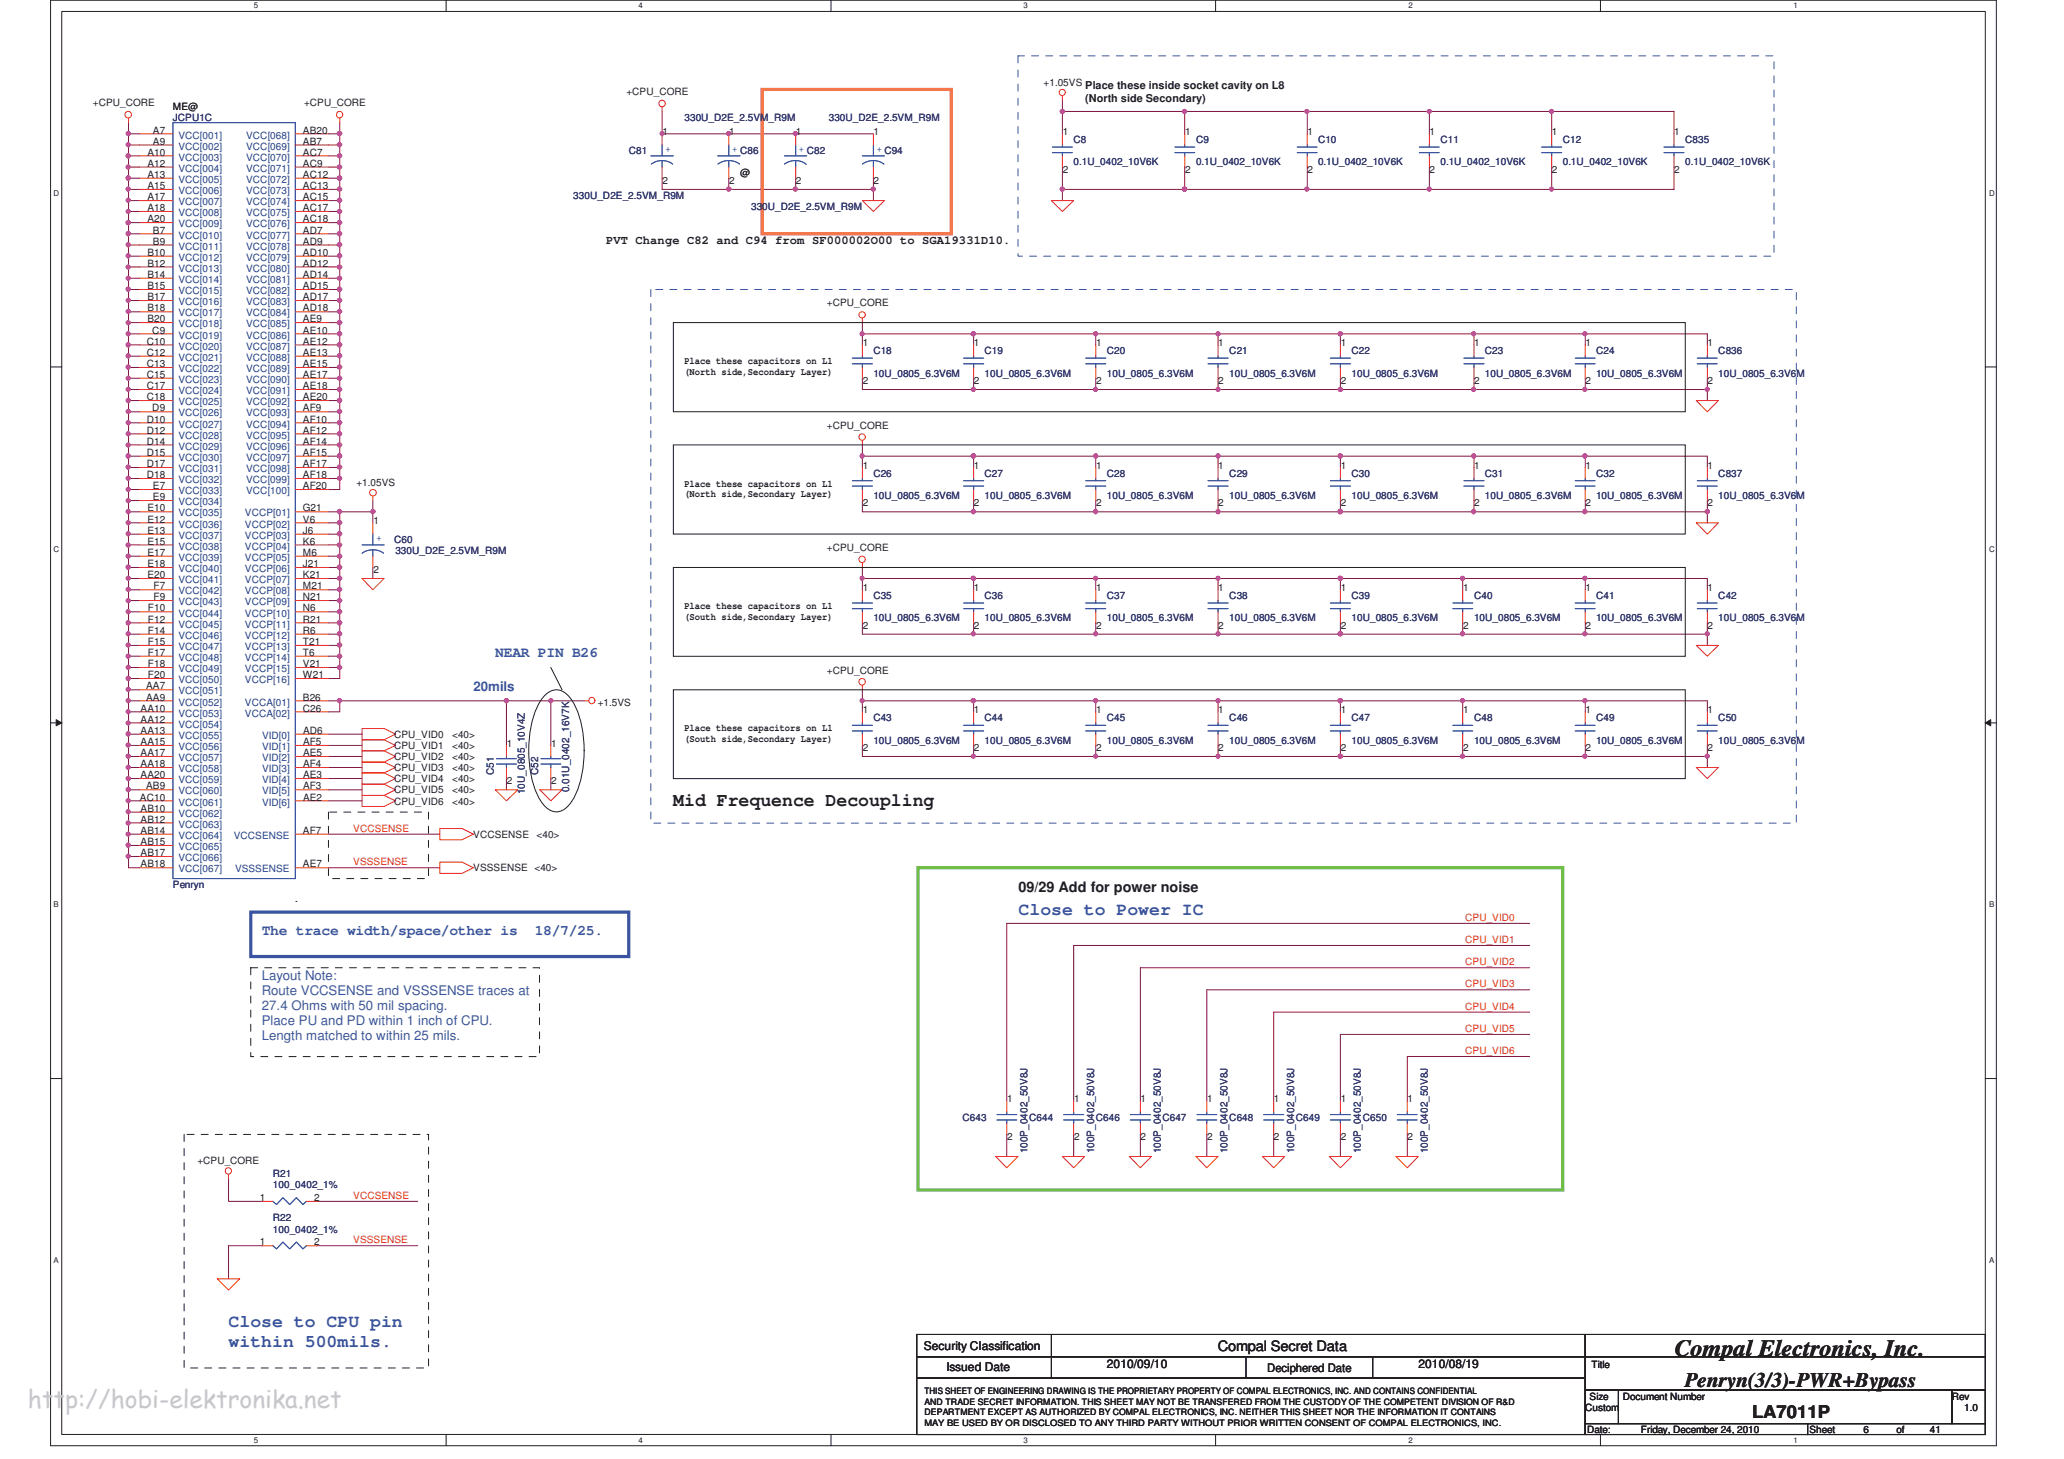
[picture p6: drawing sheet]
<svg xmlns="http://www.w3.org/2000/svg" width="297mm" height="210mm" viewBox="0 0 297 210" stroke-linecap="round" stroke-linejoin="round" font-family="sans-serif">
<defs><g id="words">
<text font-size="3.5" fill="#c7c9cb" x="4" y="202.6">http://hobi-elektronika.net</text>
<text font-size="3.3" fill="#221e1f" x="241" y="195.1">Compal Electronics, Inc.</text>
<text font-size="3" fill="#221e1f" x="242.5" y="199.6">Penryn(3/3)-PWR+Bypass</text>
<text font-size="2.7" fill="#221e1f" x="96.9" y="116">Mid Frequence Decoupling</text>
<g font-size="2.5" fill="#3a53a4">
<text x="146.6" y="131.7">Close to Power IC</text>
<text x="32.9" y="191">Close to CPU pin</text>
<text x="32.9" y="193.8">within 500mils.</text>
</g>
<text font-size="2.5" fill="#221e1f" x="252.2" y="204.1">LA7011P</text>
<g font-size="2.1" fill="#3a53a4">
<text x="71.3" y="94.6">NEAR PIN B26</text>
<text x="37.7" y="134.6">The trace width/space/other is</text>
<text x="77" y="134.6">18/7/25.</text>
</g>
<g font-size="2.1" fill="#221e1f">
<text x="146.6" y="128.3">09/29 Add for power noise</text>
<text x="175.3" y="194.5">Compal Secret Data</text>
</g>
<g font-size="1.9" fill="#3a53a4">
<text x="68.2" y="99.5">20mils</text>
<text x="37.7" y="141">Layout Note:</text>
<text x="37.7" y="143.1">Route VCCSENSE and VSSSENSE traces at</text>
<text x="37.7" y="145.3">27.4 Ohms with 50 mil spacing.</text>
<text x="37.7" y="147.4">Place PU and PD within 1 inch of CPU.</text>
<text x="37.7" y="149.6">Length matched to within 25 mils.</text>
</g>
<g font-size="1.7" fill="#221e1f">
<text x="87.2" y="35.1">PVT Change C82 and C94 from SF000002O00 to SGA19331D10.</text>
<text x="132.9" y="194.3">Security Classification</text>
<text x="136.2" y="197.3">Issued Date</text>
<text x="159.3" y="196.9">2010/09/10</text>
<text x="182.4" y="197.5">Deciphered Date</text>
<text x="204.1" y="196.9">2010/08/19</text>
</g>
<text font-size="1.6" fill="#221e1f" x="156.2" y="14.6">(North side Secondary)</text>
<g font-size="1.4" fill="#221e1f">
<text x="13.4" y="15.3">+CPU_CORE</text>
<text x="24.9" y="15.8">ME@</text>
<text x="43.8" y="15.3">+CPU_CORE</text>
<text x="90.2" y="13.7">+CPU_CORE</text>
<text x="150.2" y="12.4">+1.05VS Place these inside socket cavity on L8</text>
<text x="21.2" y="22.4">A10</text>
<text x="21.2" y="24">A12</text>
<text x="22" y="19.2">A7</text>
<text x="22" y="20.8">A9</text>
<text x="43.6" y="19.2">AB20</text>
<text x="43.6" y="20.8">AB7</text>
<text x="43.6" y="22.4">AC7</text>
<text x="43.6" y="24">AC9</text>
<text x="95.3" y="19.5">1</text>
<text x="104.9" y="19.5">1</text>
<text x="114.5" y="19.5">1</text>
<text x="125.7" y="19.5">1</text>
<text x="152.9" y="19.5">1</text>
<text x="170.6" y="19.5">1</text>
<text x="188.2" y="19.5">1</text>
<text x="205.7" y="19.5">1</text>
<text x="223.4" y="19.5">1</text>
<text x="240.9" y="19.5">1</text>
<text x="21.2" y="25.6">A13</text>
<text x="21.2" y="27.2">A15</text>
<text x="21.2" y="28.8">A17</text>
<text x="43.6" y="25.6">AC12</text>
<text x="43.6" y="27.2">AC13</text>
<text x="43.6" y="28.8">AC15</text>
<text x="95.3" y="26.5">2</text>
<text x="104.9" y="26.5">2</text>
<text x="106.5" y="25.4">@</text>
<text x="114.5" y="26.5">2</text>
<text x="125.7" y="26.5">2</text>
<text x="152.9" y="24.9">2</text>
<text x="170.6" y="24.9">2</text>
<text x="188.2" y="24.9">2</text>
<text x="205.7" y="24.9">2</text>
<text x="223.4" y="24.9">2</text>
<text x="240.9" y="24.9">2</text>
<text x="21.2" y="30.4">A18</text>
<text x="21.2" y="32">A20</text>
<text x="22" y="33.6">B7</text>
<text x="22" y="35.2">B9</text>
<text x="43.6" y="30.4">AC17</text>
<text x="43.6" y="32">AC18</text>
<text x="43.6" y="33.6">AD7</text>
<text x="43.6" y="35.2">AD9</text>
<text x="21.2" y="36.8">B10</text>
<text x="21.2" y="38.4">B12</text>
<text x="21.2" y="40">B14</text>
<text x="21.2" y="41.6">B15</text>
<text x="43.6" y="36.8">AD10</text>
<text x="43.6" y="38.4">AD12</text>
<text x="43.6" y="40">AD14</text>
<text x="43.6" y="41.6">AD15</text>
<text x="21.2" y="43.2">B17</text>
<text x="21.2" y="44.8">B18</text>
<text x="21.2" y="46.4">B20</text>
<text x="43.6" y="43.2">AD17</text>
<text x="43.6" y="44.8">AD18</text>
<text x="43.6" y="46.4">AE9</text>
<text x="119" y="44.1">+CPU_CORE</text>
<text x="21.1" y="49.6">C10</text>
<text x="21.1" y="51.2">C12</text>
<text x="21.1" y="52.8">C13</text>
<text x="21.9" y="48">C9</text>
<text x="43.6" y="48">AE10</text>
<text x="43.6" y="49.6">AE12</text>
<text x="43.6" y="51.2">AE13</text>
<text x="43.6" y="52.8">AE15</text>
<text x="98.5" y="52.4">Place these capacitors on L1</text>
<text x="98.5" y="54">(North side,Secondary Layer)</text>
<text x="124.2" y="49.9">1</text>
<text x="140.1" y="49.9">1</text>
<text x="157.7" y="49.9">1</text>
<text x="175.3" y="49.9">1</text>
<text x="193" y="49.9">1</text>
<text x="212.2" y="49.9">1</text>
<text x="228.2" y="49.9">1</text>
<text x="245.7" y="49.9">1</text>
<text x="21.1" y="54.4">C15</text>
<text x="21.1" y="56">C17</text>
<text x="21.1" y="57.6">C18</text>
<text x="21.9" y="59.2">D9</text>
<text x="43.6" y="54.4">AE17</text>
<text x="43.6" y="56">AE18</text>
<text x="43.6" y="57.6">AE20</text>
<text x="43.6" y="59.2">AF9</text>
<text x="124.2" y="55.3">2</text>
<text x="140.1" y="55.3">2</text>
<text x="157.7" y="55.3">2</text>
<text x="175.3" y="55.3">2</text>
<text x="193" y="55.3">2</text>
<text x="212.2" y="55.3">2</text>
<text x="228.2" y="55.3">2</text>
<text x="245.7" y="55.3">2</text>
<text x="21.1" y="60.8">D10</text>
<text x="21.1" y="62.4">D12</text>
<text x="21.1" y="64">D14</text>
<text x="21.1" y="65.6">D15</text>
<text x="43.6" y="60.8">AF10</text>
<text x="43.6" y="62.4">AF12</text>
<text x="43.6" y="64">AF14</text>
<text x="43.6" y="65.6">AF15</text>
<text x="119" y="61.7">+CPU_CORE</text>
<text x="21.1" y="67.2">D17</text>
<text x="21.1" y="68.8">D18</text>
<text x="22" y="70.4">E7</text>
<text x="22" y="72">E9</text>
<text x="43.6" y="67.2">AF17</text>
<text x="43.6" y="68.8">AF18</text>
<text x="43.6" y="70.4">AF20</text>
<text x="51.3" y="69.9">+1.05VS</text>
<text x="98.5" y="70">Place these capacitors on L1</text>
<text x="98.5" y="71.6">(North side,Secondary Layer)</text>
<text x="124.2" y="67.5">1</text>
<text x="140.1" y="67.5">1</text>
<text x="157.7" y="67.5">1</text>
<text x="175.3" y="67.5">1</text>
<text x="193" y="67.5">1</text>
<text x="212.2" y="67.5">1</text>
<text x="228.2" y="67.5">1</text>
<text x="245.7" y="67.5">1</text>
<text x="21.2" y="73.6">E10</text>
<text x="21.2" y="75.2">E12</text>
<text x="21.2" y="76.8">E13</text>
<text x="43.6" y="76.8">J6</text>
<text x="43.6" y="73.6">G21</text>
<text x="43.6" y="75.2">V6</text>
<text x="53.7" y="75.5">1</text>
<text x="124.2" y="72.9">2</text>
<text x="140.1" y="72.9">2</text>
<text x="157.7" y="72.9">2</text>
<text x="175.3" y="72.9">2</text>
<text x="193" y="72.9">2</text>
<text x="212.2" y="72.9">2</text>
<text x="228.2" y="72.9">2</text>
<text x="245.7" y="72.9">2</text>
<text x="21.2" y="78.4">E15</text>
<text x="21.2" y="80">E17</text>
<text x="21.2" y="81.6">E18</text>
<text x="21.2" y="83.2">E20</text>
<text x="43.6" y="78.4">K6</text>
<text x="43.6" y="80">M6</text>
<text x="43.6" y="81.6">J21</text>
<text x="43.6" y="83.2">K21</text>
<text x="53.7" y="82.5">2</text>
<text x="119" y="79.3">+CPU_CORE</text>
<text x="21.3" y="88">F10</text>
<text x="21.3" y="89.6">F12</text>
<text x="22.1" y="84.8">F7</text>
<text x="22.1" y="86.4">F9</text>
<text x="43.6" y="84.8">M21</text>
<text x="43.6" y="86.4">N21</text>
<text x="43.6" y="88">N6</text>
<text x="43.6" y="89.6">R21</text>
<text x="98.5" y="87.6">Place these capacitors on L1</text>
<text x="98.5" y="89.2">(South side,Secondary Layer)</text>
<text x="124.2" y="85.1">1</text>
<text x="140.1" y="85.1">1</text>
<text x="157.7" y="85.1">1</text>
<text x="175.3" y="85.1">1</text>
<text x="193" y="85.1">1</text>
<text x="210.6" y="85.1">1</text>
<text x="228.2" y="85.1">1</text>
<text x="245.7" y="85.1">1</text>
<text x="21.3" y="91.2">F14</text>
<text x="21.3" y="92.8">F15</text>
<text x="21.3" y="94.4">F17</text>
<text x="43.6" y="91.2">R6</text>
<text x="43.6" y="92.8">T21</text>
<text x="43.6" y="94.4">T6</text>
<text x="124.2" y="90.5">2</text>
<text x="140.1" y="90.5">2</text>
<text x="157.7" y="90.5">2</text>
<text x="175.3" y="90.5">2</text>
<text x="193" y="90.5">2</text>
<text x="210.6" y="90.5">2</text>
<text x="228.2" y="90.5">2</text>
<text x="245.7" y="90.5">2</text>
<text x="21" y="99.2">AA7</text>
<text x="21" y="100.8">AA9</text>
<text x="21.3" y="96">F18</text>
<text x="21.3" y="97.6">F20</text>
<text x="43.6" y="100.8">B26</text>
<text x="43.6" y="96">V21</text>
<text x="43.6" y="97.6">W21</text>
<text x="86" y="101.6">+1.5VS</text>
<text x="119" y="96.9">+CPU_CORE</text>
<text x="20.2" y="102.4">AA10</text>
<text x="20.2" y="104">AA12</text>
<text x="20.2" y="105.6">AA13</text>
<text x="20.2" y="107.2">AA15</text>
<text x="43.6" y="102.4">C26</text>
<text x="43.6" y="105.6">AD6</text>
<text x="43.6" y="107.2">AF5</text>
<text x="56.7" y="106.2">CPU_VID0</text>
<text x="56.7" y="107.8">CPU_VID1</text>
<text x="65.1" y="106.2">&lt;40&gt;</text>
<text x="65.1" y="107.8">&lt;40&gt;</text>
<text x="72.9" y="107.5">1</text>
<text x="79.3" y="107.5">1</text>
<text x="98.5" y="105.2">Place these capacitors on L1</text>
<text x="98.5" y="106.8">(South side,Secondary Layer)</text>
<text x="124.2" y="102.7">1</text>
<text x="140.1" y="102.7">1</text>
<text x="157.7" y="102.7">1</text>
<text x="175.3" y="102.7">1</text>
<text x="193" y="102.7">1</text>
<text x="210.6" y="102.7">1</text>
<text x="228.2" y="102.7">1</text>
<text x="245.7" y="102.7">1</text>
<text x="20.2" y="108.8">AA17</text>
<text x="20.2" y="110.4">AA18</text>
<text x="20.2" y="112">AA20</text>
<text x="21" y="113.6">AB9</text>
<text x="43.6" y="108.8">AE5</text>
<text x="43.6" y="110.4">AF4</text>
<text x="43.6" y="112">AE3</text>
<text x="43.6" y="113.6">AF3</text>
<text x="56.7" y="109.4">CPU_VID2</text>
<text x="56.7" y="111">CPU_VID3</text>
<text x="56.7" y="112.6">CPU_VID4</text>
<text x="65.1" y="109.4">&lt;40&gt;</text>
<text x="65.1" y="111">&lt;40&gt;</text>
<text x="65.1" y="112.6">&lt;40&gt;</text>
<text x="72.9" y="112.9">2</text>
<text x="79.3" y="112.9">2</text>
<text x="124.2" y="108.1">2</text>
<text x="140.1" y="108.1">2</text>
<text x="157.7" y="108.1">2</text>
<text x="175.3" y="108.1">2</text>
<text x="193" y="108.1">2</text>
<text x="210.6" y="108.1">2</text>
<text x="228.2" y="108.1">2</text>
<text x="245.7" y="108.1">2</text>
<text x="20.1" y="115.2">AC10</text>
<text x="20.2" y="116.8">AB10</text>
<text x="20.2" y="118.4">AB12</text>
<text x="43.6" y="115.2">AE2</text>
<text x="56.7" y="114.2">CPU_VID5</text>
<text x="56.7" y="115.8">CPU_VID6</text>
<text x="65.1" y="114.2">&lt;40&gt;</text>
<text x="65.1" y="115.8">&lt;40&gt;</text>
<text x="20.2" y="120">AB14</text>
<text x="20.2" y="121.6">AB15</text>
<text x="20.2" y="123.2">AB17</text>
<text x="20.2" y="124.8">AB18</text>
<text x="43.6" y="124.8">AE7</text>
<text x="43.6" y="120">AF7</text>
<text x="68.1" y="125.4">VSSSENSE &lt;40&gt;</text>
<text x="68.1" y="120.6">VCCSENSE</text>
<text x="77.2" y="120.6">&lt;40&gt;</text>
<text x="42.5" y="129.8">.</text>
<text x="144.9" y="158.6">1</text>
<text x="154.6" y="158.6">1</text>
<text x="164.2" y="158.6">1</text>
<text x="173.7" y="158.6">1</text>
<text x="183.3" y="158.6">1</text>
<text x="193" y="158.6">1</text>
<text x="202.5" y="158.6">1</text>
<text x="28.4" y="167.5">+CPU_CORE</text>
<text x="144.9" y="164.1">2</text>
<text x="154.6" y="164.1">2</text>
<text x="164.2" y="164.1">2</text>
<text x="173.7" y="164.1">2</text>
<text x="183.3" y="164.1">2</text>
<text x="193" y="164.1">2</text>
<text x="202.5" y="164.1">2</text>
<text x="37.4" y="172.8">1</text>
<text x="45.2" y="172.8">2</text>
<text x="37.4" y="179.2">1</text>
<text x="45.2" y="179.2">2</text>
<text x="229.1" y="196.8">Title</text>
<text x="228.1" y="203">Custom</text>
<text x="228.8" y="201.4">Size</text>
<text x="233.6" y="201.4">Document Number</text>
<text x="280.9" y="201.4">Rev</text>
<text x="282.7" y="203">1.0</text>
<text x="228.4" y="206.3">Date:</text>
<text x="236.2" y="206.2">Friday, December 24, 2010</text>
<text x="260.4" y="206.3">Sheet</text>
<text x="268.2" y="206.2">6</text>
<text x="272.9" y="206.2">of</text>
<text x="277.7" y="206.2">41</text>
</g>
<g font-size="1.4" fill="#2d2d72">
<text x="24.9" y="17.4">JCPU1C</text>
<text x="98.5" y="17.4">330U_D2E_2.5VM_R9M</text>
<text x="119.3" y="17.4">330U_D2E_2.5VM_R9M</text>
<text x="90.5" y="22.2">C81</text>
<text x="154.5" y="20.6">C8</text>
<text x="154.5" y="23.8">0.1U_0402_10V6K</text>
<text x="172.1" y="20.6">C9</text>
<text x="172.1" y="23.8">0.1U_0402_10V6K</text>
<text x="189.7" y="20.6">C10</text>
<text x="189.7" y="23.8">0.1U_0402_10V6K</text>
<text x="207.3" y="20.6">C11</text>
<text x="207.3" y="23.8">0.1U_0402_10V6K</text>
<text x="224.9" y="20.6">C12</text>
<text x="224.9" y="23.8">0.1U_0402_10V6K</text>
<text x="242.5" y="20.6">C835</text>
<text x="242.5" y="23.8">0.1U_0402_10V6K</text>
<text x="82.5" y="28.6">330U_D2E_2.5VM_R9M</text>
<text x="108.1" y="30.2">330U_D2E_2.5VM_R9M</text>
<text x="125.7" y="51">C18</text>
<text x="141.7" y="51">C19</text>
<text x="159.3" y="51">C20</text>
<text x="176.9" y="51">C21</text>
<text x="194.5" y="51">C22</text>
<text x="213.7" y="51">C23</text>
<text x="229.7" y="51">C24</text>
<text x="247.3" y="51">C836</text>
<text x="125.7" y="54.2">10U_0805_6.3V6M</text>
<text x="141.7" y="54.2">10U_0805_6.3V6M</text>
<text x="159.3" y="54.2">10U_0805_6.3V6M</text>
<text x="176.9" y="54.2">10U_0805_6.3V6M</text>
<text x="194.5" y="54.2">10U_0805_6.3V6M</text>
<text x="213.7" y="54.2">10U_0805_6.3V6M</text>
<text x="229.7" y="54.2">10U_0805_6.3V6M</text>
<text x="247.3" y="54.2">10U_0805_6.3V6M</text>
<text x="125.7" y="68.6">C26</text>
<text x="125.7" y="71.8">10U_0805_6.3V6M</text>
<text x="141.7" y="68.6">C27</text>
<text x="141.7" y="71.8">10U_0805_6.3V6M</text>
<text x="159.3" y="68.6">C28</text>
<text x="159.3" y="71.8">10U_0805_6.3V6M</text>
<text x="176.9" y="68.6">C29</text>
<text x="176.9" y="71.8">10U_0805_6.3V6M</text>
<text x="194.5" y="68.6">C30</text>
<text x="194.5" y="71.8">10U_0805_6.3V6M</text>
<text x="213.7" y="68.6">C31</text>
<text x="213.7" y="71.8">10U_0805_6.3V6M</text>
<text x="229.7" y="68.6">C32</text>
<text x="229.7" y="71.8">10U_0805_6.3V6M</text>
<text x="247.3" y="68.6">C837</text>
<text x="247.3" y="71.8">10U_0805_6.3V6M</text>
<text x="56.7" y="78.2">C60</text>
<text x="56.9" y="79.8">330U_D2E_2.5VM_R9M</text>
<text x="125.7" y="86.2">C35</text>
<text x="125.7" y="89.4">10U_0805_6.3V6M</text>
<text x="141.7" y="86.2">C36</text>
<text x="141.7" y="89.4">10U_0805_6.3V6M</text>
<text x="159.3" y="86.2">C37</text>
<text x="159.3" y="89.4">10U_0805_6.3V6M</text>
<text x="176.9" y="86.2">C38</text>
<text x="176.9" y="89.4">10U_0805_6.3V6M</text>
<text x="194.5" y="86.2">C39</text>
<text x="194.5" y="89.4">10U_0805_6.3V6M</text>
<text x="212.1" y="86.2">C40</text>
<text x="212.1" y="89.4">10U_0805_6.3V6M</text>
<text x="229.7" y="86.2">C41</text>
<text x="229.7" y="89.4">10U_0805_6.3V6M</text>
<text x="247.3" y="86.2">C42</text>
<text x="247.3" y="89.4">10U_0805_6.3V6M</text>
<text x="125.7" y="103.8">C43</text>
<text x="125.7" y="107">10U_0805_6.3V6M</text>
<text x="141.7" y="103.8">C44</text>
<text x="141.7" y="107">10U_0805_6.3V6M</text>
<text x="159.3" y="103.8">C45</text>
<text x="159.3" y="107">10U_0805_6.3V6M</text>
<text x="176.9" y="103.8">C46</text>
<text x="176.9" y="107">10U_0805_6.3V6M</text>
<text x="194.5" y="103.8">C47</text>
<text x="194.5" y="107">10U_0805_6.3V6M</text>
<text x="212.1" y="103.8">C48</text>
<text x="212.1" y="107">10U_0805_6.3V6M</text>
<text x="229.7" y="103.8">C49</text>
<text x="229.7" y="107">10U_0805_6.3V6M</text>
<text x="247.3" y="103.8">C50</text>
<text x="247.3" y="107">10U_0805_6.3V6M</text>
<text x="71" y="111.6" transform="rotate(-90 71 111.6)">C51</text>
<text x="77.5" y="111.6" transform="rotate(-90 77.5 111.6)">C52</text>
<text x="75.5" y="114.3" transform="rotate(-90 75.5 114.3)">10U_0805_10V4Z</text>
<text x="81.9" y="114" transform="rotate(-90 81.9 114)">0.01U_0402_16V7K</text>
<text x="24.9" y="127.8">Penryn</text>
<text x="138.5" y="161.4">C643</text>
<text x="148.1" y="161.4">C644</text>
<text x="157.7" y="161.4">C646</text>
<text x="167.3" y="161.4">C647</text>
<text x="176.9" y="161.4">C648</text>
<text x="186.5" y="161.4">C649</text>
<text x="196.1" y="161.4">C650</text>
<text x="147.9" y="166" transform="rotate(-90 147.9 166)">100P_0402_50V8J</text>
<text x="157.5" y="166" transform="rotate(-90 157.5 166)">100P_0402_50V8J</text>
<text x="167" y="166" transform="rotate(-90 167 166)">100P_0402_50V8J</text>
<text x="176.7" y="166" transform="rotate(-90 176.7 166)">100P_0402_50V8J</text>
<text x="186.3" y="166" transform="rotate(-90 186.3 166)">100P_0402_50V8J</text>
<text x="195.9" y="166" transform="rotate(-90 195.9 166)">100P_0402_50V8J</text>
<text x="205.5" y="166" transform="rotate(-90 205.5 166)">100P_0402_50V8J</text>
<text x="39.3" y="169.4">R21</text>
<text x="39.3" y="171">100_0402_1%</text>
<text x="39.3" y="175.8">R22</text>
<text x="39.3" y="177.4">100_0402_1%</text>
</g>
<g font-size="1.4" fill="#1d437e">
<text x="25.7" y="19.9">VCC[001]</text>
<text x="25.7" y="21.5">VCC[002]</text>
<text x="25.7" y="23.1">VCC[003]</text>
<text x="35.4" y="19.9">VCC[068]</text>
<text x="35.4" y="21.5">VCC[069]</text>
<text x="35.4" y="23.1">VCC[070]</text>
<text x="25.7" y="24.7">VCC[004]</text>
<text x="25.7" y="26.3">VCC[005]</text>
<text x="25.7" y="27.9">VCC[006]</text>
<text x="25.7" y="29.5">VCC[007]</text>
<text x="35.4" y="24.7">VCC[071]</text>
<text x="35.4" y="26.3">VCC[072]</text>
<text x="35.4" y="27.9">VCC[073]</text>
<text x="35.4" y="29.5">VCC[074]</text>
<text x="25.7" y="31.1">VCC[008]</text>
<text x="25.7" y="32.7">VCC[009]</text>
<text x="25.7" y="34.3">VCC[010]</text>
<text x="25.7" y="36">VCC[011]</text>
<text x="35.4" y="31.1">VCC[075]</text>
<text x="35.4" y="32.7">VCC[076]</text>
<text x="35.4" y="34.3">VCC[077]</text>
<text x="35.4" y="36">VCC[078]</text>
<text x="25.7" y="37.5">VCC[012]</text>
<text x="25.7" y="39.1">VCC[013]</text>
<text x="25.7" y="40.7">VCC[014]</text>
<text x="35.4" y="37.5">VCC[079]</text>
<text x="35.4" y="39.1">VCC[080]</text>
<text x="35.4" y="40.7">VCC[081]</text>
<text x="25.7" y="42.3">VCC[015]</text>
<text x="25.7" y="43.9">VCC[016]</text>
<text x="25.7" y="45.5">VCC[017]</text>
<text x="25.7" y="47.1">VCC[018]</text>
<text x="35.4" y="42.3">VCC[082]</text>
<text x="35.4" y="43.9">VCC[083]</text>
<text x="35.4" y="45.5">VCC[084]</text>
<text x="35.4" y="47.1">VCC[085]</text>
<text x="25.7" y="48.7">VCC[019]</text>
<text x="25.7" y="50.3">VCC[020]</text>
<text x="25.7" y="51.9">VCC[021]</text>
<text x="25.7" y="53.6">VCC[022]</text>
<text x="35.4" y="48.7">VCC[086]</text>
<text x="35.4" y="50.3">VCC[087]</text>
<text x="35.4" y="51.9">VCC[088]</text>
<text x="35.4" y="53.6">VCC[089]</text>
<text x="25.7" y="55.1">VCC[023]</text>
<text x="25.7" y="56.7">VCC[024]</text>
<text x="25.7" y="58.3">VCC[025]</text>
<text x="25.7" y="59.9">VCC[026]</text>
<text x="35.4" y="55.1">VCC[090]</text>
<text x="35.4" y="56.7">VCC[091]</text>
<text x="35.4" y="58.3">VCC[092]</text>
<text x="35.4" y="59.9">VCC[093]</text>
<text x="25.7" y="61.6">VCC[027]</text>
<text x="25.7" y="63.1">VCC[028]</text>
<text x="25.7" y="64.7">VCC[029]</text>
<text x="35.4" y="61.6">VCC[094]</text>
<text x="35.4" y="63.1">VCC[095]</text>
<text x="35.4" y="64.7">VCC[096]</text>
<text x="25.7" y="66.3">VCC[030]</text>
<text x="25.7" y="67.9">VCC[031]</text>
<text x="25.7" y="69.5">VCC[032]</text>
<text x="25.7" y="71.1">VCC[033]</text>
<text x="35.4" y="66.3">VCC[097]</text>
<text x="35.4" y="67.9">VCC[098]</text>
<text x="35.4" y="69.5">VCC[099]</text>
<text x="35.4" y="71.1">VCC[100]</text>
<text x="25.7" y="72.7">VCC[034]</text>
<text x="25.7" y="74.3">VCC[035]</text>
<text x="25.7" y="76">VCC[036]</text>
<text x="25.7" y="77.5">VCC[037]</text>
<text x="35.3" y="77.5">VCCP[03]</text>
<text x="35.3" y="74.3">VCCP[01]</text>
<text x="35.3" y="76">VCCP[02]</text>
<text x="25.7" y="79.1">VCC[038]</text>
<text x="25.7" y="80.7">VCC[039]</text>
<text x="25.7" y="82.3">VCC[040]</text>
<text x="25.7" y="83.9">VCC[041]</text>
<text x="35.3" y="79.1">VCCP[04]</text>
<text x="35.3" y="80.7">VCCP[05]</text>
<text x="35.3" y="82.3">VCCP[06]</text>
<text x="35.3" y="83.9">VCCP[07]</text>
<text x="25.7" y="85.6">VCC[042]</text>
<text x="25.7" y="87.1">VCC[043]</text>
<text x="25.7" y="88.7">VCC[044]</text>
<text x="35.3" y="85.6">VCCP[08]</text>
<text x="35.3" y="87.1">VCCP[09]</text>
<text x="35.3" y="88.7">VCCP[10]</text>
<text x="25.7" y="90.3">VCC[045]</text>
<text x="25.7" y="91.9">VCC[046]</text>
<text x="25.7" y="93.6">VCC[047]</text>
<text x="25.7" y="95.1">VCC[048]</text>
<text x="35.3" y="90.3">VCCP[11]</text>
<text x="35.3" y="91.9">VCCP[12]</text>
<text x="35.3" y="93.6">VCCP[13]</text>
<text x="35.3" y="95.1">VCCP[14]</text>
<text x="25.7" y="96.7">VCC[049]</text>
<text x="25.7" y="98.3">VCC[050]</text>
<text x="25.7" y="99.9">VCC[051]</text>
<text x="25.7" y="101.6">VCC[052]</text>
<text x="35.3" y="101.6">VCCA[01]</text>
<text x="35.3" y="96.7">VCCP[15]</text>
<text x="35.3" y="98.3">VCCP[16]</text>
<text x="25.7" y="103.1">VCC[053]</text>
<text x="25.7" y="104.7">VCC[054]</text>
<text x="25.7" y="106.3">VCC[055]</text>
<text x="25.7" y="108">VCC[056]</text>
<text x="35.3" y="103.1">VCCA[02]</text>
<text x="37.7" y="106.3">VID[0]</text>
<text x="37.7" y="108">VID[1]</text>
<text x="25.7" y="109.5">VCC[057]</text>
<text x="25.7" y="111.1">VCC[058]</text>
<text x="25.7" y="112.7">VCC[059]</text>
<text x="37.7" y="109.5">VID[2]</text>
<text x="37.7" y="111.1">VID[3]</text>
<text x="37.7" y="112.7">VID[4]</text>
<text x="25.7" y="114.3">VCC[060]</text>
<text x="25.7" y="116">VCC[061]</text>
<text x="25.7" y="117.5">VCC[062]</text>
<text x="25.7" y="119.1">VCC[063]</text>
<text x="37.7" y="114.3">VID[5]</text>
<text x="37.7" y="116">VID[6]</text>
<text x="25.7" y="120.7">VCC[064]</text>
<text x="25.7" y="122.3">VCC[065]</text>
<text x="25.7" y="123.9">VCC[066]</text>
<text x="25.7" y="125.6">VCC[067]</text>
<text x="33.7" y="120.7">VCCSENSE</text>
<text x="33.8" y="125.6">VSSSENSE</text>
</g>
<g font-size="1.4" fill="#3a53a4">
<text x="95.8" y="21.9">+</text>
<text x="105.4" y="21.9">+ C86</text>
<text x="115" y="21.9">+ C82</text>
<text x="126.2" y="21.9">+ C94</text>
<text x="54.2" y="77.9">+</text>
</g>
<g font-size="1.4" fill="#ec2426">
<text x="50.8" y="119.7">VCCSENSE</text>
<text x="50.8" y="124.5">VSSSENSE</text>
<text x="210.9" y="135.7">CPU_VID1</text>
<text x="210.9" y="132.5">CPU_VID0</text>
<text x="210.9" y="142.1">CPU_VID3</text>
<text x="210.9" y="138.9">CPU_VID2</text>
<text x="210.9" y="148.6">CPU_VID5</text>
<text x="210.9" y="145.3">CPU_VID4</text>
<text x="210.9" y="151.7">CPU_VID6</text>
<text x="50.8" y="172.5">VCCSENSE</text>
<text x="50.8" y="178.9">VSSSENSE</text>
</g>
<g font-size="1.3" fill="#221e1f">
<text x="133" y="200.6">THIS SHEET OF ENGINEERING DRAWING IS THE PROPRIETARY PROPERTY OF COMPAL ELECTRONICS, INC. AND CONTAINS CONFIDENTIAL</text>
<text x="133" y="202.1">AND TRADE SECRET INFORMATION. THIS SHEET MAY NOT BE TRANSFERED FROM THE CUSTODY OF THE COMPETENT DIVISION OF R&amp;D</text>
<text x="133" y="203.7">DEPARTMENT EXCEPT AS AUTHORIZED BY COMPAL ELECTRONICS, INC. NEITHER THIS SHEET NOR THE INFORMATION IT CONTAINS</text>
<text x="133" y="205.2">MAY BE USED BY OR DISCLOSED TO ANY THIRD PARTY WITHOUT PRIOR WRITTEN CONSENT OF COMPAL ELECTRONICS, INC.</text>
</g>
<g font-size="1.1" fill="#221e1f">
<text x="36.5" y="1.2">5</text>
<text x="91.9" y="1.2">4</text>
<text x="147.3" y="1.2">3</text>
<text x="202.7" y="1.2">2</text>
<text x="258.1" y="1.2">1</text>
<text x="7.7" y="28.2">D</text>
<text x="286.2" y="28.2">D</text>
<text x="7.7" y="79.4">C</text>
<text x="286.2" y="79.4">C</text>
<text x="7.7" y="130.6">B</text>
<text x="286.2" y="130.6">B</text>
<text x="7.7" y="181.8">A</text>
<text x="286.2" y="181.8">A</text>
<text x="36.5" y="207.6">5</text>
<text x="91.9" y="207.6">4</text>
<text x="147.3" y="207.6">3</text>
<text x="202.7" y="207.6">2</text>
<text x="258.1" y="207.6">1</text>
</g>
</g></defs>
<path d="M7.3 0h280v208.1h-280zM8.9 1.6h276.8v204.8h-276.8z" fill="none" stroke="#221e1f" stroke-width=".14"/>
<g fill="#fff">
<path d="M36.5 .2h.6v1.2h-.6z"/>
<path d="M36.5 206.6h.6v1.2h-.6z"/>
</g>
<path d="M64.2 0v1.6M64.2 206.4v1.7" fill="none" stroke="#221e1f" stroke-width=".14"/>
<g fill="#fff">
<path d="M91.9 .2h.6v1.2h-.6z"/>
<path d="M91.9 206.6h.6v1.2h-.6z"/>
</g>
<path d="M119.6 0v1.6M119.6 206.4v1.7" fill="none" stroke="#221e1f" stroke-width=".14"/>
<g fill="#fff">
<path d="M147.2 .2h.6v1.2h-.6z"/>
<path d="M147.2 206.6h.6v1.2h-.6z"/>
</g>
<path d="M174.9 0v1.6M174.9 206.4v1.7" fill="none" stroke="#221e1f" stroke-width=".14"/>
<g fill="#fff">
<path d="M202.6 .2h.6v1.2h-.6z"/>
<path d="M202.6 206.6h.6v1.2h-.6z"/>
</g>
<path d="M230.3 0v1.6M230.3 206.4v1.7" fill="none" stroke="#221e1f" stroke-width=".14"/>
<g fill="#fff">
<path d="M258 .2h.6v1.2h-.6z"/>
<path d="M258 206.6h.6v1.2h-.6z"/>
<path d="M7.7 27.2h.8v1.2h-.8z"/>
<path d="M286.1 27.2h.8v1.2h-.8z"/>
<path d="M7.7 78.4h.8v1.2h-.8z"/>
<path d="M286.1 78.4h.8v1.2h-.8z"/>
</g>
<path d="M7.3 52.8h1.6M285.7 52.8h1.6" fill="none" stroke="#221e1f" stroke-width=".14"/>
<g fill="#fff">
<path d="M7.7 129.6h.7v1.2h-.7z"/>
<path d="M286.1 129.6h.8v1.2h-.8z"/>
</g>
<path d="M7.3 104h1.6M285.7 104h1.6" fill="none" stroke="#221e1f" stroke-width=".14"/>
<path d="M8.1 103.6l.8 .4-.8 .5z" fill="#221e1f"/>
<path d="M8.1 103.6l.8 .4-.8 .5z" fill="none" stroke="#221e1f" stroke-width=".14"/>
<path d="M285.7 104l.8-.4v.9z" fill="#221e1f"/>
<path d="M285.7 104l.8-.4v.9z" fill="none" stroke="#221e1f" stroke-width=".14"/>
<g fill="#fff">
<path d="M7.7 180.8h.7v1.2h-.7z"/>
<path d="M286.1 180.8h.8v1.2h-.8z"/>
</g>
<path d="M7.3 155.2h1.6M285.7 155.2h1.6" fill="none" stroke="#221e1f" stroke-width=".14"/>
<path d="M48.9 73.7v1.6" fill="none" stroke="#7f1542" stroke-width=".14"/>
<circle cx="48.9" cy="73.6" r=".32" fill="#b8529f"/>
<circle cx="48.9" cy="73.6" r=".32" fill="none" stroke="#b8529f" stroke-width=".14"/>
<circle cx="48.9" cy="75.2" r=".31" fill="#b8529f"/>
<circle cx="48.9" cy="75.2" r=".31" fill="none" stroke="#b8529f" stroke-width=".14"/>
<path d="M114.5 19.3h11.2M47.3 73.7h1.6" fill="none" stroke="#7f1542" stroke-width=".14"/>
<circle cx="114.5" cy="19.2" r=".29" fill="#b8529f"/>
<circle cx="114.5" cy="19.2" r=".29" fill="none" stroke="#b8529f" stroke-width=".14"/>
<path d="M104.9 19.3h9.6M95.3 27.3h9.6M114.5 25.7v1.6M125.7 25.7v1.6" fill="none" stroke="#7f1542" stroke-width=".14"/>
<circle cx="104.9" cy="19.2" r=".32" fill="#b8529f"/>
<circle cx="104.9" cy="19.2" r=".32" fill="none" stroke="#b8529f" stroke-width=".14"/>
<path d="M125.7 27.3v1.6" fill="none" stroke="#7f1542" stroke-width=".14"/>
<circle cx="125.7" cy="27.2" r=".29" fill="#b8529f"/>
<circle cx="125.7" cy="27.2" r=".29" fill="none" stroke="#b8529f" stroke-width=".14"/>
<path d="M104.9 27.3h9.6" fill="none" stroke="#7f1542" stroke-width=".14"/>
<circle cx="104.9" cy="27.2" r=".32" fill="#b8529f"/>
<circle cx="104.9" cy="27.2" r=".32" fill="none" stroke="#b8529f" stroke-width=".14"/>
<path d="M114.5 27.3h11.2" fill="none" stroke="#7f1542" stroke-width=".14"/>
<circle cx="114.5" cy="27.2" r=".29" fill="#b8529f"/>
<circle cx="114.5" cy="27.2" r=".29" fill="none" stroke="#b8529f" stroke-width=".14"/>
<path d="M95.3 16v3.3M95.3 25.7v1.6M104.9 25.7v1.6M175.3 56.1h17.6" fill="none" stroke="#7f1542" stroke-width=".14"/>
<circle cx="175.3" cy="56" r=".29" fill="#b8529f"/>
<circle cx="175.3" cy="56" r=".29" fill="none" stroke="#b8529f" stroke-width=".14"/>
<path d="M170.5 16h17.6v3.3M205.7 16v3.3M223.3 16h17.6" fill="none" stroke="#7f1542" stroke-width=".14"/>
<circle cx="223.3" cy="16" r=".29" fill="#b8529f"/>
<circle cx="223.3" cy="16" r=".29" fill="none" stroke="#b8529f" stroke-width=".14"/>
<path d="M188.1 16h17.6" fill="none" stroke="#7f1542" stroke-width=".14"/>
<circle cx="188.1" cy="16" r=".3" fill="#b8529f"/>
<circle cx="188.1" cy="16" r=".3" fill="none" stroke="#b8529f" stroke-width=".14"/>
<path d="M170.5 16v3.3M223.3 16v3.3M240.9 16v3.3M152.9 27.3v1.6M205.7 24v3.3M212.1 48.1h-19.2v1.5M212.1 73.7h16" fill="none" stroke="#7f1542" stroke-width=".14"/>
<circle cx="212.1" cy="73.6" r=".3" fill="#b8529f"/>
<circle cx="212.1" cy="73.6" r=".3" fill="none" stroke="#b8529f" stroke-width=".14"/>
<path d="M170.5 24v3.3M223.3 24v3.3M240.9 24v3.3M192.9 65.7h19.2M192.9 83.3h17.6" fill="none" stroke="#7f1542" stroke-width=".14"/>
<circle cx="192.9" cy="83.2" r=".31" fill="#b8529f"/>
<circle cx="192.9" cy="83.2" r=".31" fill="none" stroke="#b8529f" stroke-width=".14"/>
<path d="M188.1 27.3h17.6" fill="none" stroke="#7f1542" stroke-width=".14"/>
<circle cx="188.1" cy="27.2" r=".3" fill="#b8529f"/>
<circle cx="188.1" cy="27.2" r=".3" fill="none" stroke="#b8529f" stroke-width=".14"/>
<path d="M170.5 27.3h17.6" fill="none" stroke="#7f1542" stroke-width=".14"/>
<circle cx="170.5" cy="27.2" r=".3" fill="#b8529f"/>
<circle cx="170.5" cy="27.2" r=".3" fill="none" stroke="#b8529f" stroke-width=".14"/>
<path d="M152.9 24v3.3M188.1 24v3.3M140.1 73.7h17.6" fill="none" stroke="#7f1542" stroke-width=".14"/>
<circle cx="140.1" cy="73.6" r=".3" fill="#b8529f"/>
<circle cx="140.1" cy="73.6" r=".3" fill="none" stroke="#b8529f" stroke-width=".14"/>
<path d="M140.1 108.9h17.6" fill="none" stroke="#7f1542" stroke-width=".14"/>
<circle cx="140.1" cy="108.8" r=".29" fill="#b8529f"/>
<circle cx="140.1" cy="108.8" r=".29" fill="none" stroke="#b8529f" stroke-width=".14"/>
<path d="M223.3 27.3h17.6" fill="none" stroke="#7f1542" stroke-width=".14"/>
<circle cx="223.3" cy="27.2" r=".29" fill="#b8529f"/>
<circle cx="223.3" cy="27.2" r=".29" fill="none" stroke="#b8529f" stroke-width=".14"/>
<path d="M192.9 56.1h19.2" fill="none" stroke="#7f1542" stroke-width=".14"/>
<circle cx="212.1" cy="56" r=".29" fill="#b8529f"/>
<circle cx="212.1" cy="56" r=".29" fill="none" stroke="#b8529f" stroke-width=".14"/>
<circle cx="192.9" cy="56" r=".32" fill="#b8529f"/>
<circle cx="192.9" cy="56" r=".32" fill="none" stroke="#b8529f" stroke-width=".14"/>
<path d="M152.9 27.3h17.6" fill="none" stroke="#7f1542" stroke-width=".14"/>
<circle cx="170.5" cy="27.2" r=".3" fill="#b8529f"/>
<circle cx="170.5" cy="27.2" r=".3" fill="none" stroke="#b8529f" stroke-width=".14"/>
<circle cx="152.9" cy="27.2" r=".32" fill="#b8529f"/>
<circle cx="152.9" cy="27.2" r=".32" fill="none" stroke="#b8529f" stroke-width=".14"/>
<path d="M140.1 91.3h17.6" fill="none" stroke="#7f1542" stroke-width=".14"/>
<circle cx="140.1" cy="91.2" r=".29" fill="#b8529f"/>
<circle cx="140.1" cy="91.2" r=".29" fill="none" stroke="#b8529f" stroke-width=".14"/>
<path d="M140.1 56.1h17.6" fill="none" stroke="#7f1542" stroke-width=".14"/>
<circle cx="140.1" cy="56" r=".29" fill="#b8529f"/>
<circle cx="140.1" cy="56" r=".29" fill="none" stroke="#b8529f" stroke-width=".14"/>
<path d="M192.9 100.9h17.6" fill="none" stroke="#7f1542" stroke-width=".14"/>
<circle cx="192.9" cy="100.8" r=".32" fill="#b8529f"/>
<circle cx="192.9" cy="100.8" r=".32" fill="none" stroke="#b8529f" stroke-width=".14"/>
<path d="M205.7 27.3h17.6" fill="none" stroke="#7f1542" stroke-width=".14"/>
<circle cx="205.7" cy="27.2" r=".29" fill="#b8529f"/>
<circle cx="205.7" cy="27.2" r=".29" fill="none" stroke="#b8529f" stroke-width=".14"/>
<path d="M192.9 108.9h17.6" fill="none" stroke="#7f1542" stroke-width=".14"/>
<circle cx="192.9" cy="108.8" r=".31" fill="#b8529f"/>
<circle cx="192.9" cy="108.8" r=".31" fill="none" stroke="#b8529f" stroke-width=".14"/>
<path d="M228.1 48.1h17.6M192.9 89.6v1.7M210.5 89.6v1.7M228.1 83.3h17.6" fill="none" stroke="#7f1542" stroke-width=".14"/>
<circle cx="228.1" cy="83.2" r=".29" fill="#b8529f"/>
<circle cx="228.1" cy="83.2" r=".29" fill="none" stroke="#b8529f" stroke-width=".14"/>
<path d="M228.1 56.1h17.6" fill="none" stroke="#7f1542" stroke-width=".14"/>
<circle cx="245.7" cy="56" r=".29" fill="#b8529f"/>
<circle cx="245.7" cy="56" r=".29" fill="none" stroke="#b8529f" stroke-width=".14"/>
<circle cx="228.1" cy="56" r=".3" fill="#b8529f"/>
<circle cx="228.1" cy="56" r=".3" fill="none" stroke="#b8529f" stroke-width=".14"/>
<path d="M228.1 91.3h17.6" fill="none" stroke="#7f1542" stroke-width=".14"/>
<circle cx="245.7" cy="91.2" r=".29" fill="#b8529f"/>
<circle cx="245.7" cy="91.2" r=".29" fill="none" stroke="#b8529f" stroke-width=".14"/>
<circle cx="228.1" cy="91.2" r=".3" fill="#b8529f"/>
<circle cx="228.1" cy="91.2" r=".3" fill="none" stroke="#b8529f" stroke-width=".14"/>
<path d="M212.1 54.4v1.7M228.1 48.1h-16v1.5M245.7 56.1v1.5M228.1 89.6v1.7" fill="none" stroke="#7f1542" stroke-width=".14"/>
<circle cx="228.1" cy="48" r=".3" fill="#b8529f"/>
<circle cx="228.1" cy="48" r=".3" fill="none" stroke="#b8529f" stroke-width=".14"/>
<circle cx="212.1" cy="48" r=".29" fill="#b8529f"/>
<circle cx="212.1" cy="48" r=".29" fill="none" stroke="#b8529f" stroke-width=".14"/>
<path d="M228.1 48.1v1.5M228.1 54.4v1.7M245.7 48.1v1.5M192.9 91.3h17.6M228.1 83.3v1.6M245.7 83.3v1.6M245.7 89.6v1.7" fill="none" stroke="#7f1542" stroke-width=".14"/>
<circle cx="210.5" cy="91.2" r=".3" fill="#b8529f"/>
<circle cx="210.5" cy="91.2" r=".3" fill="none" stroke="#b8529f" stroke-width=".14"/>
<circle cx="192.9" cy="91.2" r=".32" fill="#b8529f"/>
<circle cx="192.9" cy="91.2" r=".32" fill="none" stroke="#b8529f" stroke-width=".14"/>
<path d="M212.1 56.1h16" fill="none" stroke="#7f1542" stroke-width=".14"/>
<circle cx="212.1" cy="56" r=".29" fill="#b8529f"/>
<circle cx="212.1" cy="56" r=".29" fill="none" stroke="#b8529f" stroke-width=".14"/>
<path d="M210.5 91.3h17.6M210.5 83.3h17.6" fill="none" stroke="#7f1542" stroke-width=".14"/>
<circle cx="210.5" cy="83.2" r=".3" fill="#b8529f"/>
<circle cx="210.5" cy="83.2" r=".3" fill="none" stroke="#b8529f" stroke-width=".14"/>
<path d="M210.5 100.9h17.6" fill="none" stroke="#7f1542" stroke-width=".14"/>
<circle cx="210.5" cy="100.8" r=".31" fill="#b8529f"/>
<circle cx="210.5" cy="100.8" r=".31" fill="none" stroke="#b8529f" stroke-width=".14"/>
<path d="M245.7 54.4v1.7M245.7 72v1.7M157.7 91.3h17.6" fill="none" stroke="#7f1542" stroke-width=".14"/>
<circle cx="157.7" cy="91.2" r=".29" fill="#b8529f"/>
<circle cx="157.7" cy="91.2" r=".29" fill="none" stroke="#b8529f" stroke-width=".14"/>
<path d="M124.1 46.4v1.7M124.1 54.4v1.7M175.3 48.1h17.6" fill="none" stroke="#7f1542" stroke-width=".14"/>
<circle cx="192.9" cy="48" r=".32" fill="#b8529f"/>
<circle cx="192.9" cy="48" r=".32" fill="none" stroke="#b8529f" stroke-width=".14"/>
<circle cx="175.3" cy="48" r=".29" fill="#b8529f"/>
<circle cx="175.3" cy="48" r=".29" fill="none" stroke="#b8529f" stroke-width=".14"/>
<path d="M140.1 65.7h17.6" fill="none" stroke="#7f1542" stroke-width=".14"/>
<circle cx="140.1" cy="65.6" r=".31" fill="#b8529f"/>
<circle cx="140.1" cy="65.6" r=".31" fill="none" stroke="#b8529f" stroke-width=".14"/>
<path d="M140.1 48.1h17.6" fill="none" stroke="#7f1542" stroke-width=".14"/>
<circle cx="140.1" cy="48" r=".29" fill="#b8529f"/>
<circle cx="140.1" cy="48" r=".29" fill="none" stroke="#b8529f" stroke-width=".14"/>
<path d="M124.1 56.1h16M157.7 56.1h17.6" fill="none" stroke="#7f1542" stroke-width=".14"/>
<circle cx="157.7" cy="56" r=".29" fill="#b8529f"/>
<circle cx="157.7" cy="56" r=".29" fill="none" stroke="#b8529f" stroke-width=".14"/>
<path d="M124.1 65.7h16M124.1 72v1.7" fill="none" stroke="#7f1542" stroke-width=".14"/>
<circle cx="140.1" cy="65.6" r=".31" fill="#b8529f"/>
<circle cx="140.1" cy="65.6" r=".31" fill="none" stroke="#b8529f" stroke-width=".14"/>
<circle cx="124.1" cy="65.6" r=".3" fill="#b8529f"/>
<circle cx="124.1" cy="65.6" r=".3" fill="none" stroke="#b8529f" stroke-width=".14"/>
<path d="M124.1 64v1.7M140.1 72v1.7h-16M157.7 72v1.7M175.3 73.7h17.6M175.3 65.7v1.6" fill="none" stroke="#7f1542" stroke-width=".14"/>
<circle cx="192.9" cy="73.6" r=".32" fill="#b8529f"/>
<circle cx="192.9" cy="73.6" r=".32" fill="none" stroke="#b8529f" stroke-width=".14"/>
<circle cx="175.3" cy="73.6" r=".3" fill="#b8529f"/>
<circle cx="175.3" cy="73.6" r=".3" fill="none" stroke="#b8529f" stroke-width=".14"/>
<path d="M157.7 73.7h17.6" fill="none" stroke="#7f1542" stroke-width=".14"/>
<circle cx="157.7" cy="73.6" r=".3" fill="#b8529f"/>
<circle cx="157.7" cy="73.6" r=".3" fill="none" stroke="#b8529f" stroke-width=".14"/>
<path d="M175.3 65.7h17.6M157.7 89.6v1.7" fill="none" stroke="#7f1542" stroke-width=".14"/>
<circle cx="192.9" cy="65.6" r=".33" fill="#b8529f"/>
<circle cx="192.9" cy="65.6" r=".33" fill="none" stroke="#b8529f" stroke-width=".14"/>
<circle cx="175.3" cy="65.6" r=".3" fill="#b8529f"/>
<circle cx="175.3" cy="65.6" r=".3" fill="none" stroke="#b8529f" stroke-width=".14"/>
<path d="M140.1 65.7v1.6M157.7 65.7v1.6M192.9 65.7v1.6M175.3 91.3h17.6" fill="none" stroke="#7f1542" stroke-width=".14"/>
<circle cx="192.9" cy="91.2" r=".32" fill="#b8529f"/>
<circle cx="192.9" cy="91.2" r=".32" fill="none" stroke="#b8529f" stroke-width=".14"/>
<circle cx="175.3" cy="91.2" r=".29" fill="#b8529f"/>
<circle cx="175.3" cy="91.2" r=".29" fill="none" stroke="#b8529f" stroke-width=".14"/>
<path d="M124.1 65.7v1.6M175.3 72v1.7M140.1 83.3h17.6" fill="none" stroke="#7f1542" stroke-width=".14"/>
<circle cx="140.1" cy="83.2" r=".29" fill="#b8529f"/>
<circle cx="140.1" cy="83.2" r=".29" fill="none" stroke="#b8529f" stroke-width=".14"/>
<path d="M192.9 83.3h-17.6v1.6" fill="none" stroke="#7f1542" stroke-width=".14"/>
<circle cx="192.9" cy="83.2" r=".31" fill="#b8529f"/>
<circle cx="192.9" cy="83.2" r=".31" fill="none" stroke="#b8529f" stroke-width=".14"/>
<circle cx="175.3" cy="83.2" r=".29" fill="#b8529f"/>
<circle cx="175.3" cy="83.2" r=".29" fill="none" stroke="#b8529f" stroke-width=".14"/>
<path d="M124.1 89.6v1.7h16M124.1 81.7v1.6h16M175.3 89.6v1.7M192.9 83.3v1.6" fill="none" stroke="#7f1542" stroke-width=".14"/>
<circle cx="140.1" cy="83.2" r=".29" fill="#b8529f"/>
<circle cx="140.1" cy="83.2" r=".29" fill="none" stroke="#b8529f" stroke-width=".14"/>
<circle cx="124.1" cy="83.2" r=".29" fill="#b8529f"/>
<circle cx="124.1" cy="83.2" r=".29" fill="none" stroke="#b8529f" stroke-width=".14"/>
<path d="M124.1 83.3v1.6M140.1 83.3v1.6M140.1 89.6v1.7M157.7 83.3v1.6M140.1 100.9h17.6" fill="none" stroke="#7f1542" stroke-width=".14"/>
<circle cx="140.1" cy="100.8" r=".3" fill="#b8529f"/>
<circle cx="140.1" cy="100.8" r=".3" fill="none" stroke="#b8529f" stroke-width=".14"/>
<path d="M245.7 91.3v1.6M124.1 108.9h16M124.1 100.9v1.6M140.1 100.9v1.6M157.7 107.3v1.6M175.3 107.3v1.6h17.6" fill="none" stroke="#7f1542" stroke-width=".14"/>
<circle cx="192.9" cy="108.8" r=".31" fill="#b8529f"/>
<circle cx="192.9" cy="108.8" r=".31" fill="none" stroke="#b8529f" stroke-width=".14"/>
<circle cx="175.3" cy="108.8" r=".29" fill="#b8529f"/>
<circle cx="175.3" cy="108.8" r=".29" fill="none" stroke="#b8529f" stroke-width=".14"/>
<path d="M157.7 108.9h17.6" fill="none" stroke="#7f1542" stroke-width=".14"/>
<circle cx="157.7" cy="108.8" r=".29" fill="#b8529f"/>
<circle cx="157.7" cy="108.8" r=".29" fill="none" stroke="#b8529f" stroke-width=".14"/>
<path d="M124.1 99.3v1.6M124.1 107.3v1.6M140.1 107.3v1.6M157.7 100.9v1.6M175.3 102.5v-1.6h17.6v1.6" fill="none" stroke="#7f1542" stroke-width=".14"/>
<circle cx="192.9" cy="100.8" r=".32" fill="#b8529f"/>
<circle cx="192.9" cy="100.8" r=".32" fill="none" stroke="#b8529f" stroke-width=".14"/>
<circle cx="175.3" cy="100.8" r=".29" fill="#b8529f"/>
<circle cx="175.3" cy="100.8" r=".29" fill="none" stroke="#b8529f" stroke-width=".14"/>
<path d="M228.1 65.7h17.6M124.1 100.9h16" fill="none" stroke="#7f1542" stroke-width=".14"/>
<circle cx="140.1" cy="100.8" r=".3" fill="#b8529f"/>
<circle cx="140.1" cy="100.8" r=".3" fill="none" stroke="#b8529f" stroke-width=".14"/>
<circle cx="124.1" cy="100.8" r=".29" fill="#b8529f"/>
<circle cx="124.1" cy="100.8" r=".29" fill="none" stroke="#b8529f" stroke-width=".14"/>
<path d="M245.7 73.7v1.6" fill="none" stroke="#7f1542" stroke-width=".14"/>
<circle cx="245.7" cy="73.6" r=".3" fill="#b8529f"/>
<circle cx="245.7" cy="73.6" r=".3" fill="none" stroke="#b8529f" stroke-width=".14"/>
<path d="M228.1 73.7h17.6M245.7 65.7v1.6M228.1 100.9v1.6" fill="none" stroke="#7f1542" stroke-width=".14"/>
<circle cx="228.1" cy="73.6" r=".31" fill="#b8529f"/>
<circle cx="228.1" cy="73.6" r=".31" fill="none" stroke="#b8529f" stroke-width=".14"/>
<path d="M228.1 108.9h17.6" fill="none" stroke="#7f1542" stroke-width=".14"/>
<circle cx="245.7" cy="108.8" r=".29" fill="#b8529f"/>
<circle cx="245.7" cy="108.8" r=".29" fill="none" stroke="#b8529f" stroke-width=".14"/>
<circle cx="228.1" cy="108.8" r=".29" fill="#b8529f"/>
<circle cx="228.1" cy="108.8" r=".29" fill="none" stroke="#b8529f" stroke-width=".14"/>
<path d="M192.9 73.7h19.2" fill="none" stroke="#7f1542" stroke-width=".14"/>
<circle cx="192.9" cy="73.6" r=".32" fill="#b8529f"/>
<circle cx="192.9" cy="73.6" r=".32" fill="none" stroke="#b8529f" stroke-width=".14"/>
<path d="M210.5 108.9h17.6" fill="none" stroke="#7f1542" stroke-width=".14"/>
<circle cx="210.5" cy="108.8" r=".3" fill="#b8529f"/>
<circle cx="210.5" cy="108.8" r=".3" fill="none" stroke="#b8529f" stroke-width=".14"/>
<path d="M212.1 65.7v1.6M212.1 72v1.7M228.1 100.9h17.6M228.1 107.3v1.6" fill="none" stroke="#7f1542" stroke-width=".14"/>
<circle cx="228.1" cy="100.8" r=".3" fill="#b8529f"/>
<circle cx="228.1" cy="100.8" r=".3" fill="none" stroke="#b8529f" stroke-width=".14"/>
<path d="M212.1 65.7h16v1.6" fill="none" stroke="#7f1542" stroke-width=".14"/>
<circle cx="228.1" cy="65.6" r=".31" fill="#b8529f"/>
<circle cx="228.1" cy="65.6" r=".31" fill="none" stroke="#b8529f" stroke-width=".14"/>
<circle cx="212.1" cy="65.6" r=".31" fill="#b8529f"/>
<circle cx="212.1" cy="65.6" r=".31" fill="none" stroke="#b8529f" stroke-width=".14"/>
<path d="M124.1 48.1h16M157.7 48.1v1.5M157.7 54.4v1.7M175.3 48.1v1.5M228.1 72v1.7M210.5 83.3v1.6M210.5 100.9v1.6M245.7 100.9v1.6M245.7 108.9v1.6" fill="none" stroke="#7f1542" stroke-width=".14"/>
<circle cx="140.1" cy="48" r=".29" fill="#b8529f"/>
<circle cx="140.1" cy="48" r=".29" fill="none" stroke="#b8529f" stroke-width=".14"/>
<circle cx="124.1" cy="48" r=".29" fill="#b8529f"/>
<circle cx="124.1" cy="48" r=".29" fill="none" stroke="#b8529f" stroke-width=".14"/>
<path d="M124.1 48.1v1.5M140.1 48.1v1.5M175.3 54.4v1.7M157.7 65.7h17.6M192.9 107.3v1.6M210.5 107.3v1.6" fill="none" stroke="#7f1542" stroke-width=".14"/>
<circle cx="157.7" cy="65.6" r=".31" fill="#b8529f"/>
<circle cx="157.7" cy="65.6" r=".31" fill="none" stroke="#b8529f" stroke-width=".14"/>
<path d="M157.7 100.9h17.6M245.7 107.3v1.6" fill="none" stroke="#7f1542" stroke-width=".14"/>
<circle cx="157.7" cy="100.8" r=".3" fill="#b8529f"/>
<circle cx="157.7" cy="100.8" r=".3" fill="none" stroke="#b8529f" stroke-width=".14"/>
<path d="M140.1 54.4v1.7M157.7 48.1h17.6M192.9 54.4v1.7" fill="none" stroke="#7f1542" stroke-width=".14"/>
<circle cx="157.7" cy="48" r=".29" fill="#b8529f"/>
<circle cx="157.7" cy="48" r=".29" fill="none" stroke="#b8529f" stroke-width=".14"/>
<path d="M157.7 83.3h17.6" fill="none" stroke="#7f1542" stroke-width=".14"/>
<circle cx="157.7" cy="83.2" r=".29" fill="#b8529f"/>
<circle cx="157.7" cy="83.2" r=".29" fill="none" stroke="#b8529f" stroke-width=".14"/>
<path d="M205.7 16h17.6M192.9 72v1.7" fill="none" stroke="#7f1542" stroke-width=".14"/>
<circle cx="205.7" cy="16" r=".29" fill="#b8529f"/>
<circle cx="205.7" cy="16" r=".29" fill="none" stroke="#b8529f" stroke-width=".14"/>
<path d="M47.3 75.3h1.6v1.6" fill="none" stroke="#7f1542" stroke-width=".14"/>
<circle cx="48.9" cy="76.8" r=".31" fill="#b8529f"/>
<circle cx="48.9" cy="76.8" r=".31" fill="none" stroke="#b8529f" stroke-width=".14"/>
<path d="M152.9 14.4v1.6h17.6" fill="none" stroke="#7f1542" stroke-width=".14"/>
<circle cx="152.9" cy="16" r=".32" fill="#b8529f"/>
<circle cx="152.9" cy="16" r=".32" fill="none" stroke="#b8529f" stroke-width=".14"/>
<circle cx="170.5" cy="16" r=".3" fill="#b8529f"/>
<circle cx="170.5" cy="16" r=".3" fill="none" stroke="#b8529f" stroke-width=".14"/>
<path d="M48.9 17.6v3.3M152.9 16v3.3M53.7 72v3.3M53.7 81.7v1.6" fill="none" stroke="#7f1542" stroke-width=".14"/>
<circle cx="48.9" cy="19.2" r=".31" fill="#b8529f"/>
<circle cx="48.9" cy="19.2" r=".31" fill="none" stroke="#b8529f" stroke-width=".14"/>
<path d="M48.9 20.9v1.5M48.9 73.7h4.8M47.3 120.1h16" fill="none" stroke="#7f1542" stroke-width=".14"/>
<circle cx="53.7" cy="73.6" r=".31" fill="#b8529f"/>
<circle cx="53.7" cy="73.6" r=".31" fill="none" stroke="#b8529f" stroke-width=".14"/>
<g fill="none" stroke="#7f1542" stroke-width=".14">
<path d="M18.5 17.6v1.7M47.3 84.9h1.6M48.9 96.1v1.6M47.3 105.7h4.8M47.3 107.3h4.8M47.3 108.9h4.8M47.3 110.5h4.8M47.3 112h4.8M47.3 113.7h4.8M47.3 115.3h4.8M32.9 169.7v3.2h4.8M37.7 179.3h-4.8v4.7"/>
<path d="M45.7 179.3h14.4M45.7 172.9h14.4"/>
</g>
<circle cx="48.9" cy="84.8" r=".31" fill="#b8529f"/>
<circle cx="48.9" cy="84.8" r=".31" fill="none" stroke="#b8529f" stroke-width=".14"/>
<path d="M47.3 81.7h1.6" fill="none" stroke="#7f1542" stroke-width=".14"/>
<circle cx="48.9" cy="81.6" r=".32" fill="#b8529f"/>
<circle cx="48.9" cy="81.6" r=".32" fill="none" stroke="#b8529f" stroke-width=".14"/>
<path d="M47.3 83.3h1.6" fill="none" stroke="#7f1542" stroke-width=".14"/>
<circle cx="48.9" cy="83.2" r=".3" fill="#b8529f"/>
<circle cx="48.9" cy="83.2" r=".3" fill="none" stroke="#b8529f" stroke-width=".14"/>
<path d="M47.3 97.7h1.6M47.3 94.4h1.6" fill="none" stroke="#7f1542" stroke-width=".14"/>
<circle cx="48.9" cy="94.4" r=".3" fill="#b8529f"/>
<circle cx="48.9" cy="94.4" r=".3" fill="none" stroke="#b8529f" stroke-width=".14"/>
<path d="M48.9 84.9v1.5" fill="none" stroke="#7f1542" stroke-width=".14"/>
<circle cx="48.9" cy="86.4" r=".31" fill="#b8529f"/>
<circle cx="48.9" cy="86.4" r=".31" fill="none" stroke="#b8529f" stroke-width=".14"/>
<path d="M47.3 92.9h1.6" fill="none" stroke="#7f1542" stroke-width=".14"/>
<circle cx="48.9" cy="92.8" r=".31" fill="#b8529f"/>
<circle cx="48.9" cy="92.8" r=".31" fill="none" stroke="#b8529f" stroke-width=".14"/>
<path d="M47.3 86.4h1.6M47.3 96.1h1.6" fill="none" stroke="#7f1542" stroke-width=".14"/>
<circle cx="48.9" cy="96" r=".31" fill="#b8529f"/>
<circle cx="48.9" cy="96" r=".31" fill="none" stroke="#b8529f" stroke-width=".14"/>
<path d="M47.3 88.1h1.6M47.3 89.6h1.6M47.3 91.3h1.6" fill="none" stroke="#7f1542" stroke-width=".14"/>
<circle cx="48.9" cy="91.2" r=".31" fill="#b8529f"/>
<circle cx="48.9" cy="91.2" r=".31" fill="none" stroke="#b8529f" stroke-width=".14"/>
<path d="M48.9 88.1v1.5" fill="none" stroke="#7f1542" stroke-width=".14"/>
<circle cx="48.9" cy="89.6" r=".32" fill="#b8529f"/>
<circle cx="48.9" cy="89.6" r=".32" fill="none" stroke="#b8529f" stroke-width=".14"/>
<path d="M48.9 86.4v1.7" fill="none" stroke="#7f1542" stroke-width=".14"/>
<circle cx="48.9" cy="88" r=".31" fill="#b8529f"/>
<circle cx="48.9" cy="88" r=".31" fill="none" stroke="#b8529f" stroke-width=".14"/>
<path d="M48.9 76.9v1.5M47.3 80h1.6" fill="none" stroke="#7f1542" stroke-width=".14"/>
<circle cx="48.9" cy="80" r=".3" fill="#b8529f"/>
<circle cx="48.9" cy="80" r=".3" fill="none" stroke="#b8529f" stroke-width=".14"/>
<path d="M47.3 78.4h1.6" fill="none" stroke="#7f1542" stroke-width=".14"/>
<circle cx="48.9" cy="78.4" r=".31" fill="#b8529f"/>
<circle cx="48.9" cy="78.4" r=".31" fill="none" stroke="#b8529f" stroke-width=".14"/>
<path d="M48.9 78.4v6.5M48.9 89.6v6.5M72.9 112v1.7M79.3 100.9h4.8" fill="none" stroke="#7f1542" stroke-width=".14"/>
<circle cx="79.3" cy="100.8" r=".3" fill="#b8529f"/>
<circle cx="79.3" cy="100.8" r=".3" fill="none" stroke="#b8529f" stroke-width=".14"/>
<path d="M47.3 76.9h1.6M47.3 60.9h1.6v1.5M47.3 100.9h1.6M79.3 107.3v-6.4h-6.4v6.4M79.3 112v1.7M47.3 124.9h16" fill="none" stroke="#7f1542" stroke-width=".14"/>
<circle cx="48.9" cy="60.8" r=".31" fill="#b8529f"/>
<circle cx="48.9" cy="60.8" r=".31" fill="none" stroke="#b8529f" stroke-width=".14"/>
<path d="M47.3 57.6h1.6M47.3 68.9h1.6M48.9 64v1.7" fill="none" stroke="#7f1542" stroke-width=".14"/>
<circle cx="48.9" cy="64" r=".31" fill="#b8529f"/>
<circle cx="48.9" cy="64" r=".31" fill="none" stroke="#b8529f" stroke-width=".14"/>
<path d="M47.3 48.1h1.6M47.3 44.9h1.6M47.3 46.4h1.6M47.3 52.9h1.6M47.3 49.6h1.6M47.3 43.3h1.6M48.9 59.3v1.6M47.3 70.5h1.6M47.3 62.4h1.6M47.3 65.7h1.6" fill="none" stroke="#7f1542" stroke-width=".14"/>
<circle cx="48.9" cy="59.2" r=".31" fill="#b8529f"/>
<circle cx="48.9" cy="59.2" r=".31" fill="none" stroke="#b8529f" stroke-width=".14"/>
<path d="M48.9 44.9v1.5" fill="none" stroke="#7f1542" stroke-width=".14"/>
<circle cx="48.9" cy="44.8" r=".31" fill="#b8529f"/>
<circle cx="48.9" cy="44.8" r=".31" fill="none" stroke="#b8529f" stroke-width=".14"/>
<path d="M48.9 57.6v1.7" fill="none" stroke="#7f1542" stroke-width=".14"/>
<circle cx="48.9" cy="57.6" r=".32" fill="#b8529f"/>
<circle cx="48.9" cy="57.6" r=".32" fill="none" stroke="#b8529f" stroke-width=".14"/>
<path d="M48.9 43.3v1.6" fill="none" stroke="#7f1542" stroke-width=".14"/>
<circle cx="48.9" cy="43.2" r=".3" fill="#b8529f"/>
<circle cx="48.9" cy="43.2" r=".3" fill="none" stroke="#b8529f" stroke-width=".14"/>
<path d="M48.9 65.7v1.6" fill="none" stroke="#7f1542" stroke-width=".14"/>
<circle cx="48.9" cy="65.6" r=".32" fill="#b8529f"/>
<circle cx="48.9" cy="65.6" r=".32" fill="none" stroke="#b8529f" stroke-width=".14"/>
<path d="M47.3 56.1h1.6M47.3 59.3h1.6M48.9 46.4v1.7" fill="none" stroke="#7f1542" stroke-width=".14"/>
<circle cx="48.9" cy="46.4" r=".31" fill="#b8529f"/>
<circle cx="48.9" cy="46.4" r=".31" fill="none" stroke="#b8529f" stroke-width=".14"/>
<path d="M47.3 64h1.6M48.9 67.3v1.6" fill="none" stroke="#7f1542" stroke-width=".14"/>
<circle cx="48.9" cy="67.2" r=".31" fill="#b8529f"/>
<circle cx="48.9" cy="67.2" r=".31" fill="none" stroke="#b8529f" stroke-width=".14"/>
<path d="M48.9 48.1v1.5" fill="none" stroke="#7f1542" stroke-width=".14"/>
<circle cx="48.9" cy="48" r=".31" fill="#b8529f"/>
<circle cx="48.9" cy="48" r=".31" fill="none" stroke="#b8529f" stroke-width=".14"/>
<path d="M48.9 68.9v1.6" fill="none" stroke="#7f1542" stroke-width=".14"/>
<circle cx="48.9" cy="68.8" r=".3" fill="#b8529f"/>
<circle cx="48.9" cy="68.8" r=".3" fill="none" stroke="#b8529f" stroke-width=".14"/>
<path d="M47.3 54.4h1.6M47.3 51.3h1.6M47.3 67.3h1.6M48.9 62.4v1.6" fill="none" stroke="#7f1542" stroke-width=".14"/>
<circle cx="48.9" cy="62.4" r=".31" fill="#b8529f"/>
<circle cx="48.9" cy="62.4" r=".31" fill="none" stroke="#b8529f" stroke-width=".14"/>
<path d="M48.9 54.4v1.7" fill="none" stroke="#7f1542" stroke-width=".14"/>
<circle cx="48.9" cy="54.4" r=".3" fill="#b8529f"/>
<circle cx="48.9" cy="54.4" r=".3" fill="none" stroke="#b8529f" stroke-width=".14"/>
<path d="M48.9 36.9v1.5" fill="none" stroke="#7f1542" stroke-width=".14"/>
<circle cx="48.9" cy="36.8" r=".31" fill="#b8529f"/>
<circle cx="48.9" cy="36.8" r=".31" fill="none" stroke="#b8529f" stroke-width=".14"/>
<path d="M47.3 19.3h1.6M47.3 25.7h1.6" fill="none" stroke="#7f1542" stroke-width=".14"/>
<circle cx="48.9" cy="19.2" r=".31" fill="#b8529f"/>
<circle cx="48.9" cy="19.2" r=".31" fill="none" stroke="#b8529f" stroke-width=".14"/>
<path d="M48.9 41.7v1.6" fill="none" stroke="#7f1542" stroke-width=".14"/>
<circle cx="48.9" cy="41.6" r=".32" fill="#b8529f"/>
<circle cx="48.9" cy="41.6" r=".32" fill="none" stroke="#b8529f" stroke-width=".14"/>
<path d="M47.3 30.4h1.6M47.3 27.3h1.6M47.3 22.4h1.6M48.9 32v1.7M47.3 41.7h1.6" fill="none" stroke="#7f1542" stroke-width=".14"/>
<circle cx="48.9" cy="32" r=".31" fill="#b8529f"/>
<circle cx="48.9" cy="32" r=".31" fill="none" stroke="#b8529f" stroke-width=".14"/>
<path d="M47.3 38.4h1.6v1.6" fill="none" stroke="#7f1542" stroke-width=".14"/>
<circle cx="48.9" cy="38.4" r=".31" fill="#b8529f"/>
<circle cx="48.9" cy="38.4" r=".31" fill="none" stroke="#b8529f" stroke-width=".14"/>
<path d="M47.3 24h1.6M48.9 25.7v1.6" fill="none" stroke="#7f1542" stroke-width=".14"/>
<circle cx="48.9" cy="25.6" r=".32" fill="#b8529f"/>
<circle cx="48.9" cy="25.6" r=".32" fill="none" stroke="#b8529f" stroke-width=".14"/>
<path d="M48.9 35.3v1.6" fill="none" stroke="#7f1542" stroke-width=".14"/>
<circle cx="48.9" cy="35.2" r=".31" fill="#b8529f"/>
<circle cx="48.9" cy="35.2" r=".31" fill="none" stroke="#b8529f" stroke-width=".14"/>
<path d="M47.3 36.9h1.6M47.3 35.3h1.6M47.3 32h1.6M47.3 28.9h1.6M47.3 33.7h1.6M47.3 20.9h1.6M47.3 40h1.6" fill="none" stroke="#7f1542" stroke-width=".14"/>
<circle cx="48.9" cy="20.8" r=".31" fill="#b8529f"/>
<circle cx="48.9" cy="20.8" r=".31" fill="none" stroke="#b8529f" stroke-width=".14"/>
<path d="M48.9 30.4v1.6" fill="none" stroke="#7f1542" stroke-width=".14"/>
<circle cx="48.9" cy="30.4" r=".31" fill="#b8529f"/>
<circle cx="48.9" cy="30.4" r=".31" fill="none" stroke="#b8529f" stroke-width=".14"/>
<path d="M48.9 22.4v1.6" fill="none" stroke="#7f1542" stroke-width=".14"/>
<circle cx="48.9" cy="22.4" r=".31" fill="#b8529f"/>
<circle cx="48.9" cy="22.4" r=".31" fill="none" stroke="#b8529f" stroke-width=".14"/>
<path d="M48.9 33.7v1.6" fill="none" stroke="#7f1542" stroke-width=".14"/>
<circle cx="48.9" cy="33.6" r=".32" fill="#b8529f"/>
<circle cx="48.9" cy="33.6" r=".32" fill="none" stroke="#b8529f" stroke-width=".14"/>
<path d="M48.9 24v1.7" fill="none" stroke="#7f1542" stroke-width=".14"/>
<circle cx="48.9" cy="24" r=".31" fill="#b8529f"/>
<circle cx="48.9" cy="24" r=".31" fill="none" stroke="#b8529f" stroke-width=".14"/>
<path d="M18.5 19.3v1.6M20.1 60.9h-1.6v1.5" fill="none" stroke="#7f1542" stroke-width=".14"/>
<circle cx="18.5" cy="60.8" r=".3" fill="#b8529f"/>
<circle cx="18.5" cy="60.8" r=".3" fill="none" stroke="#b8529f" stroke-width=".14"/>
<path d="M18.5 57.6h1.6" fill="none" stroke="#7f1542" stroke-width=".14"/>
<circle cx="18.4" cy="57.6" r=".31" fill="#b8529f"/>
<circle cx="18.4" cy="57.6" r=".31" fill="none" stroke="#b8529f" stroke-width=".14"/>
<path d="M18.5 115.3v1.6" fill="none" stroke="#7f1542" stroke-width=".14"/>
<circle cx="18.5" cy="115.2" r=".3" fill="#b8529f"/>
<circle cx="18.5" cy="115.2" r=".3" fill="none" stroke="#b8529f" stroke-width=".14"/>
<path d="M18.5 54.4v1.7M18.5 64v1.7M18.5 68.9h1.6M18.5 83.3h1.6M18.5 80h1.6M18.5 81.7h1.6M18.5 124.9h1.6" fill="none" stroke="#7f1542" stroke-width=".14"/>
<circle cx="18.5" cy="64" r=".3" fill="#b8529f"/>
<circle cx="18.5" cy="64" r=".3" fill="none" stroke="#b8529f" stroke-width=".14"/>
<path d="M18.5 48.1h1.6M18.5 44.9h1.6M18.5 46.4h1.6M18.5 52.9h1.6M18.5 70.5h1.6M18.5 75.3h1.6M18.5 78.4h1.6M18.5 91.3h1.6M18.5 96.1h1.6" fill="none" stroke="#7f1542" stroke-width=".14"/>
<circle cx="18.5" cy="52.8" r=".3" fill="#b8529f"/>
<circle cx="18.5" cy="52.8" r=".3" fill="none" stroke="#b8529f" stroke-width=".14"/>
<path d="M18.5 121.7v1.6" fill="none" stroke="#7f1542" stroke-width=".14"/>
<circle cx="18.4" cy="121.6" r=".31" fill="#b8529f"/>
<circle cx="18.4" cy="121.6" r=".31" fill="none" stroke="#b8529f" stroke-width=".14"/>
<path d="M18.5 102.5v1.5" fill="none" stroke="#7f1542" stroke-width=".14"/>
<circle cx="18.5" cy="102.4" r=".3" fill="#b8529f"/>
<circle cx="18.5" cy="102.4" r=".3" fill="none" stroke="#b8529f" stroke-width=".14"/>
<path d="M18.5 112v1.7" fill="none" stroke="#7f1542" stroke-width=".14"/>
<circle cx="18.5" cy="112.1" r=".3" fill="#b8529f"/>
<circle cx="18.5" cy="112.1" r=".3" fill="none" stroke="#b8529f" stroke-width=".14"/>
<path d="M18.5 49.6h1.6M18.5 43.3h1.6M18.5 86.4v1.7M18.5 105.7h1.6M18.5 120.1h1.6" fill="none" stroke="#7f1542" stroke-width=".14"/>
<circle cx="18.5" cy="86.4" r=".3" fill="#b8529f"/>
<circle cx="18.5" cy="86.4" r=".3" fill="none" stroke="#b8529f" stroke-width=".14"/>
<path d="M18.5 62.4h1.6M18.5 84.9h1.6M18.5 107.3v1.6" fill="none" stroke="#7f1542" stroke-width=".14"/>
<circle cx="18.5" cy="107.2" r=".3" fill="#b8529f"/>
<circle cx="18.5" cy="107.2" r=".3" fill="none" stroke="#b8529f" stroke-width=".14"/>
<path d="M18.5 99.3v1.6" fill="none" stroke="#7f1542" stroke-width=".14"/>
<circle cx="18.5" cy="99.2" r=".3" fill="#b8529f"/>
<circle cx="18.5" cy="99.2" r=".3" fill="none" stroke="#b8529f" stroke-width=".14"/>
<path d="M18.5 94.4v1.7" fill="none" stroke="#7f1542" stroke-width=".14"/>
<circle cx="18.5" cy="94.4" r=".29" fill="#b8529f"/>
<circle cx="18.5" cy="94.4" r=".29" fill="none" stroke="#b8529f" stroke-width=".14"/>
<path d="M18.5 76.9v1.5" fill="none" stroke="#7f1542" stroke-width=".14"/>
<circle cx="18.5" cy="76.8" r=".3" fill="#b8529f"/>
<circle cx="18.5" cy="76.8" r=".3" fill="none" stroke="#b8529f" stroke-width=".14"/>
<path d="M18.5 73.7v1.6" fill="none" stroke="#7f1542" stroke-width=".14"/>
<circle cx="18.4" cy="73.6" r=".31" fill="#b8529f"/>
<circle cx="18.4" cy="73.6" r=".31" fill="none" stroke="#b8529f" stroke-width=".14"/>
<path d="M18.5 96.1v1.6" fill="none" stroke="#7f1542" stroke-width=".14"/>
<circle cx="18.5" cy="96" r=".3" fill="#b8529f"/>
<circle cx="18.5" cy="96" r=".3" fill="none" stroke="#b8529f" stroke-width=".14"/>
<path d="M18.5 70.5v1.5" fill="none" stroke="#7f1542" stroke-width=".14"/>
<circle cx="18.5" cy="70.4" r=".3" fill="#b8529f"/>
<circle cx="18.5" cy="70.4" r=".3" fill="none" stroke="#b8529f" stroke-width=".14"/>
<path d="M18.5 116.9v1.5" fill="none" stroke="#7f1542" stroke-width=".14"/>
<circle cx="18.5" cy="116.8" r=".3" fill="#b8529f"/>
<circle cx="18.5" cy="116.8" r=".3" fill="none" stroke="#b8529f" stroke-width=".14"/>
<path d="M18.5 89.6v1.7" fill="none" stroke="#7f1542" stroke-width=".14"/>
<circle cx="18.4" cy="89.6" r=".31" fill="#b8529f"/>
<circle cx="18.4" cy="89.6" r=".31" fill="none" stroke="#b8529f" stroke-width=".14"/>
<path d="M18.5 75.3v1.6" fill="none" stroke="#7f1542" stroke-width=".14"/>
<circle cx="18.5" cy="75.2" r=".3" fill="#b8529f"/>
<circle cx="18.5" cy="75.2" r=".3" fill="none" stroke="#b8529f" stroke-width=".14"/>
<path d="M18.5 76.9h1.6M18.5 99.3h1.6M18.5 97.7h1.6M18.5 110.5v1.5" fill="none" stroke="#7f1542" stroke-width=".14"/>
<circle cx="18.5" cy="110.4" r=".3" fill="#b8529f"/>
<circle cx="18.5" cy="110.4" r=".3" fill="none" stroke="#b8529f" stroke-width=".14"/>
<path d="M18.5 65.7h1.6M18.5 91.3v1.6" fill="none" stroke="#7f1542" stroke-width=".14"/>
<circle cx="18.5" cy="91.2" r=".3" fill="#b8529f"/>
<circle cx="18.5" cy="91.2" r=".3" fill="none" stroke="#b8529f" stroke-width=".14"/>
<path d="M18.5 72h1.6M18.5 92.9h1.6M18.5 113.7v1.6" fill="none" stroke="#7f1542" stroke-width=".14"/>
<circle cx="18.4" cy="113.6" r=".31" fill="#b8529f"/>
<circle cx="18.4" cy="113.6" r=".31" fill="none" stroke="#b8529f" stroke-width=".14"/>
<path d="M18.5 78.4v1.6M18.5 102.5h1.6" fill="none" stroke="#7f1542" stroke-width=".14"/>
<circle cx="18.5" cy="78.4" r=".3" fill="#b8529f"/>
<circle cx="18.5" cy="78.4" r=".3" fill="none" stroke="#b8529f" stroke-width=".14"/>
<path d="M20.1 118.4h-1.6v1.7M18.5 121.7h1.6" fill="none" stroke="#7f1542" stroke-width=".14"/>
<circle cx="18.5" cy="118.4" r=".3" fill="#b8529f"/>
<circle cx="18.5" cy="118.4" r=".3" fill="none" stroke="#b8529f" stroke-width=".14"/>
<path d="M18.5 59.3v1.6" fill="none" stroke="#7f1542" stroke-width=".14"/>
<circle cx="18.5" cy="59.2" r=".3" fill="#b8529f"/>
<circle cx="18.5" cy="59.2" r=".3" fill="none" stroke="#b8529f" stroke-width=".14"/>
<path d="M18.5 81.7v1.6M18.5 110.5h1.6" fill="none" stroke="#7f1542" stroke-width=".14"/>
<circle cx="18.4" cy="81.6" r=".31" fill="#b8529f"/>
<circle cx="18.4" cy="81.6" r=".31" fill="none" stroke="#b8529f" stroke-width=".14"/>
<path d="M18.5 92.9v1.5" fill="none" stroke="#7f1542" stroke-width=".14"/>
<circle cx="18.5" cy="92.8" r=".3" fill="#b8529f"/>
<circle cx="18.5" cy="92.8" r=".3" fill="none" stroke="#b8529f" stroke-width=".14"/>
<path d="M18.5 100.9v1.6" fill="none" stroke="#7f1542" stroke-width=".14"/>
<circle cx="18.5" cy="100.8" r=".3" fill="#b8529f"/>
<circle cx="18.5" cy="100.8" r=".3" fill="none" stroke="#b8529f" stroke-width=".14"/>
<path d="M18.5 44.9v1.5M18.5 100.9h1.6" fill="none" stroke="#7f1542" stroke-width=".14"/>
<circle cx="18.5" cy="44.8" r=".3" fill="#b8529f"/>
<circle cx="18.5" cy="44.8" r=".3" fill="none" stroke="#b8529f" stroke-width=".14"/>
<path d="M18.5 57.6v1.7M18.5 88.1v1.5M18.5 108.9h1.6" fill="none" stroke="#7f1542" stroke-width=".14"/>
<circle cx="18.5" cy="88" r=".3" fill="#b8529f"/>
<circle cx="18.5" cy="88" r=".3" fill="none" stroke="#b8529f" stroke-width=".14"/>
<path d="M18.5 43.3v1.6" fill="none" stroke="#7f1542" stroke-width=".14"/>
<circle cx="18.5" cy="43.2" r=".29" fill="#b8529f"/>
<circle cx="18.5" cy="43.2" r=".29" fill="none" stroke="#b8529f" stroke-width=".14"/>
<path d="M18.5 97.7v1.6M18.5 94.4h1.6" fill="none" stroke="#7f1542" stroke-width=".14"/>
<circle cx="18.4" cy="97.6" r=".31" fill="#b8529f"/>
<circle cx="18.4" cy="97.6" r=".31" fill="none" stroke="#b8529f" stroke-width=".14"/>
<path d="M18.5 65.7v1.6" fill="none" stroke="#7f1542" stroke-width=".14"/>
<circle cx="18.4" cy="65.6" r=".31" fill="#b8529f"/>
<circle cx="18.4" cy="65.6" r=".31" fill="none" stroke="#b8529f" stroke-width=".14"/>
<path d="M18.5 56.1h1.6M18.5 84.9v1.5M18.5 123.3h1.6" fill="none" stroke="#7f1542" stroke-width=".14"/>
<circle cx="18.5" cy="84.8" r=".3" fill="#b8529f"/>
<circle cx="18.5" cy="84.8" r=".3" fill="none" stroke="#b8529f" stroke-width=".14"/>
<path d="M18.5 59.3h1.6M18.5 123.3v1.6" fill="none" stroke="#7f1542" stroke-width=".14"/>
<circle cx="18.5" cy="123.2" r=".29" fill="#b8529f"/>
<circle cx="18.5" cy="123.2" r=".29" fill="none" stroke="#b8529f" stroke-width=".14"/>
<path d="M18.5 46.4v1.7" fill="none" stroke="#7f1542" stroke-width=".14"/>
<circle cx="18.5" cy="46.4" r=".3" fill="#b8529f"/>
<circle cx="18.5" cy="46.4" r=".3" fill="none" stroke="#b8529f" stroke-width=".14"/>
<path d="M18.5 64h1.6M18.5 86.4h1.6M18.5 104h1.6M18.5 120.1v1.6" fill="none" stroke="#7f1542" stroke-width=".14"/>
<circle cx="18.5" cy="120" r=".29" fill="#b8529f"/>
<circle cx="18.5" cy="120" r=".29" fill="none" stroke="#b8529f" stroke-width=".14"/>
<path d="M18.5 105.7v1.6" fill="none" stroke="#7f1542" stroke-width=".14"/>
<circle cx="18.4" cy="105.6" r=".31" fill="#b8529f"/>
<circle cx="18.4" cy="105.6" r=".31" fill="none" stroke="#b8529f" stroke-width=".14"/>
<path d="M18.5 80v1.7" fill="none" stroke="#7f1542" stroke-width=".14"/>
<circle cx="18.5" cy="80" r=".29" fill="#b8529f"/>
<circle cx="18.5" cy="80" r=".29" fill="none" stroke="#b8529f" stroke-width=".14"/>
<path d="M18.5 67.3v1.6" fill="none" stroke="#7f1542" stroke-width=".14"/>
<circle cx="18.5" cy="67.2" r=".3" fill="#b8529f"/>
<circle cx="18.5" cy="67.2" r=".3" fill="none" stroke="#b8529f" stroke-width=".14"/>
<path d="M18.5 48.1v1.5M18.5 89.6h1.6" fill="none" stroke="#7f1542" stroke-width=".14"/>
<circle cx="18.5" cy="48" r=".3" fill="#b8529f"/>
<circle cx="18.5" cy="48" r=".3" fill="none" stroke="#b8529f" stroke-width=".14"/>
<path d="M18.5 68.9v1.6" fill="none" stroke="#7f1542" stroke-width=".14"/>
<circle cx="18.5" cy="68.8" r=".29" fill="#b8529f"/>
<circle cx="18.5" cy="68.8" r=".29" fill="none" stroke="#b8529f" stroke-width=".14"/>
<path d="M18.5 73.7h1.6M18.5 67.3h1.6M18.5 83.3v1.6M18.5 112h1.6M18.5 115.3h1.6M18.5 116.9h1.6" fill="none" stroke="#7f1542" stroke-width=".14"/>
<circle cx="18.5" cy="83.2" r=".29" fill="#b8529f"/>
<circle cx="18.5" cy="83.2" r=".29" fill="none" stroke="#b8529f" stroke-width=".14"/>
<path d="M18.5 51.3v1.6M18.5 54.4h1.6" fill="none" stroke="#7f1542" stroke-width=".14"/>
<circle cx="18.5" cy="54.4" r=".29" fill="#b8529f"/>
<circle cx="18.5" cy="54.4" r=".29" fill="none" stroke="#b8529f" stroke-width=".14"/>
<path d="M18.5 51.3h1.6M18.5 88.1h1.6M18.5 113.7h1.6M18.5 107.3h1.6" fill="none" stroke="#7f1542" stroke-width=".14"/>
<circle cx="18.5" cy="51.2" r=".3" fill="#b8529f"/>
<circle cx="18.5" cy="51.2" r=".3" fill="none" stroke="#b8529f" stroke-width=".14"/>
<path d="M18.5 62.4v1.6" fill="none" stroke="#7f1542" stroke-width=".14"/>
<circle cx="18.5" cy="62.4" r=".3" fill="#b8529f"/>
<circle cx="18.5" cy="62.4" r=".3" fill="none" stroke="#b8529f" stroke-width=".14"/>
<path d="M18.5 72v1.7" fill="none" stroke="#7f1542" stroke-width=".14"/>
<circle cx="18.5" cy="72" r=".3" fill="#b8529f"/>
<circle cx="18.5" cy="72" r=".3" fill="none" stroke="#b8529f" stroke-width=".14"/>
<path d="M18.5 104v1.7" fill="none" stroke="#7f1542" stroke-width=".14"/>
<circle cx="18.5" cy="104.1" r=".3" fill="#b8529f"/>
<circle cx="18.5" cy="104.1" r=".3" fill="none" stroke="#b8529f" stroke-width=".14"/>
<path d="M18.5 108.9v1.6" fill="none" stroke="#7f1542" stroke-width=".14"/>
<circle cx="18.5" cy="108.8" r=".29" fill="#b8529f"/>
<circle cx="18.5" cy="108.8" r=".29" fill="none" stroke="#b8529f" stroke-width=".14"/>
<path d="M18.5 49.6v1.7M18.5 52.9v1.5" fill="none" stroke="#7f1542" stroke-width=".14"/>
<circle cx="18.4" cy="49.6" r=".31" fill="#b8529f"/>
<circle cx="18.4" cy="49.6" r=".31" fill="none" stroke="#b8529f" stroke-width=".14"/>
<path d="M18.5 56.1v1.5" fill="none" stroke="#7f1542" stroke-width=".14"/>
<circle cx="18.5" cy="56" r=".3" fill="#b8529f"/>
<circle cx="18.5" cy="56" r=".3" fill="none" stroke="#b8529f" stroke-width=".14"/>
<path d="M18.5 36.9v1.5" fill="none" stroke="#7f1542" stroke-width=".14"/>
<circle cx="18.5" cy="36.8" r=".3" fill="#b8529f"/>
<circle cx="18.5" cy="36.8" r=".3" fill="none" stroke="#b8529f" stroke-width=".14"/>
<path d="M18.5 25.7h1.6" fill="none" stroke="#7f1542" stroke-width=".14"/>
<circle cx="18.4" cy="25.6" r=".31" fill="#b8529f"/>
<circle cx="18.4" cy="25.6" r=".31" fill="none" stroke="#b8529f" stroke-width=".14"/>
<path d="M18.5 19.3h1.6" fill="none" stroke="#7f1542" stroke-width=".14"/>
<circle cx="18.5" cy="19.2" r=".3" fill="#b8529f"/>
<circle cx="18.5" cy="19.2" r=".3" fill="none" stroke="#b8529f" stroke-width=".14"/>
<path d="M18.5 30.4h1.6M18.5 41.7v1.6" fill="none" stroke="#7f1542" stroke-width=".14"/>
<circle cx="18.5" cy="30.4" r=".3" fill="#b8529f"/>
<circle cx="18.5" cy="30.4" r=".3" fill="none" stroke="#b8529f" stroke-width=".14"/>
<path d="M18.5 20.9v1.5" fill="none" stroke="#7f1542" stroke-width=".14"/>
<circle cx="18.5" cy="20.8" r=".3" fill="#b8529f"/>
<circle cx="18.5" cy="20.8" r=".3" fill="none" stroke="#b8529f" stroke-width=".14"/>
<path d="M18.5 27.3h1.6M18.5 22.4h1.6" fill="none" stroke="#7f1542" stroke-width=".14"/>
<circle cx="18.5" cy="22.4" r=".3" fill="#b8529f"/>
<circle cx="18.5" cy="22.4" r=".3" fill="none" stroke="#b8529f" stroke-width=".14"/>
<path d="M18.5 41.7h1.6" fill="none" stroke="#7f1542" stroke-width=".14"/>
<circle cx="18.4" cy="41.6" r=".31" fill="#b8529f"/>
<circle cx="18.4" cy="41.6" r=".31" fill="none" stroke="#b8529f" stroke-width=".14"/>
<path d="M18.5 32v1.7" fill="none" stroke="#7f1542" stroke-width=".14"/>
<circle cx="18.5" cy="32" r=".3" fill="#b8529f"/>
<circle cx="18.5" cy="32" r=".3" fill="none" stroke="#b8529f" stroke-width=".14"/>
<path d="M20.1 38.4h-1.6v1.6" fill="none" stroke="#7f1542" stroke-width=".14"/>
<circle cx="18.5" cy="38.4" r=".3" fill="#b8529f"/>
<circle cx="18.5" cy="38.4" r=".3" fill="none" stroke="#b8529f" stroke-width=".14"/>
<path d="M18.5 25.7v1.6M18.5 24h1.6" fill="none" stroke="#7f1542" stroke-width=".14"/>
<circle cx="18.4" cy="25.6" r=".31" fill="#b8529f"/>
<circle cx="18.4" cy="25.6" r=".31" fill="none" stroke="#b8529f" stroke-width=".14"/>
<path d="M18.5 35.3v1.6" fill="none" stroke="#7f1542" stroke-width=".14"/>
<circle cx="18.5" cy="35.2" r=".3" fill="#b8529f"/>
<circle cx="18.5" cy="35.2" r=".3" fill="none" stroke="#b8529f" stroke-width=".14"/>
<path d="M18.5 36.9h1.6M18.5 35.3h1.6M18.5 32h1.6" fill="none" stroke="#7f1542" stroke-width=".14"/>
<circle cx="18.5" cy="32" r=".3" fill="#b8529f"/>
<circle cx="18.5" cy="32" r=".3" fill="none" stroke="#b8529f" stroke-width=".14"/>
<path d="M18.5 28.9h1.6" fill="none" stroke="#7f1542" stroke-width=".14"/>
<circle cx="18.5" cy="28.8" r=".3" fill="#b8529f"/>
<circle cx="18.5" cy="28.8" r=".3" fill="none" stroke="#b8529f" stroke-width=".14"/>
<path d="M18.5 30.4v1.6M18.5 33.7h1.6M18.5 40h1.6M48.9 49.6v1.7" fill="none" stroke="#7f1542" stroke-width=".14"/>
<circle cx="48.9" cy="49.6" r=".32" fill="#b8529f"/>
<circle cx="48.9" cy="49.6" r=".32" fill="none" stroke="#b8529f" stroke-width=".14"/>
<path d="M48.9 40v1.7" fill="none" stroke="#7f1542" stroke-width=".14"/>
<circle cx="48.9" cy="40" r=".3" fill="#b8529f"/>
<circle cx="48.9" cy="40" r=".3" fill="none" stroke="#b8529f" stroke-width=".14"/>
<path d="M48.9 51.3v1.6" fill="none" stroke="#7f1542" stroke-width=".14"/>
<circle cx="48.9" cy="51.2" r=".31" fill="#b8529f"/>
<circle cx="48.9" cy="51.2" r=".31" fill="none" stroke="#b8529f" stroke-width=".14"/>
<path d="M48.9 52.9v1.5" fill="none" stroke="#7f1542" stroke-width=".14"/>
<circle cx="48.9" cy="52.8" r=".31" fill="#b8529f"/>
<circle cx="48.9" cy="52.8" r=".31" fill="none" stroke="#b8529f" stroke-width=".14"/>
<path d="M48.9 56.1v1.5" fill="none" stroke="#7f1542" stroke-width=".14"/>
<circle cx="48.9" cy="56" r=".31" fill="#b8529f"/>
<circle cx="48.9" cy="56" r=".31" fill="none" stroke="#b8529f" stroke-width=".14"/>
<path d="M48.9 27.3v1.6" fill="none" stroke="#7f1542" stroke-width=".14"/>
<circle cx="48.9" cy="27.2" r=".31" fill="#b8529f"/>
<circle cx="48.9" cy="27.2" r=".31" fill="none" stroke="#b8529f" stroke-width=".14"/>
<path d="M48.9 28.9v1.5" fill="none" stroke="#7f1542" stroke-width=".14"/>
<circle cx="48.9" cy="28.8" r=".31" fill="#b8529f"/>
<circle cx="48.9" cy="28.8" r=".31" fill="none" stroke="#b8529f" stroke-width=".14"/>
<path d="M18.5 20.9h1.6M18.5 27.3v1.6M48.9 100.9v1.6h-1.6" fill="none" stroke="#7f1542" stroke-width=".14"/>
<circle cx="18.5" cy="27.2" r=".3" fill="#b8529f"/>
<circle cx="18.5" cy="27.2" r=".3" fill="none" stroke="#b8529f" stroke-width=".14"/>
<path d="M18.5 22.4v1.6" fill="none" stroke="#7f1542" stroke-width=".14"/>
<circle cx="18.5" cy="22.4" r=".3" fill="#b8529f"/>
<circle cx="18.5" cy="22.4" r=".3" fill="none" stroke="#b8529f" stroke-width=".14"/>
<path d="M18.5 40v1.7" fill="none" stroke="#7f1542" stroke-width=".14"/>
<circle cx="18.5" cy="40" r=".29" fill="#b8529f"/>
<circle cx="18.5" cy="40" r=".29" fill="none" stroke="#b8529f" stroke-width=".14"/>
<path d="M18.5 33.7v1.6" fill="none" stroke="#7f1542" stroke-width=".14"/>
<circle cx="18.4" cy="33.6" r=".31" fill="#b8529f"/>
<circle cx="18.4" cy="33.6" r=".31" fill="none" stroke="#b8529f" stroke-width=".14"/>
<path d="M18.5 24v1.7M18.5 28.9v1.5" fill="none" stroke="#7f1542" stroke-width=".14"/>
<circle cx="18.5" cy="24" r=".3" fill="#b8529f"/>
<circle cx="18.5" cy="24" r=".3" fill="none" stroke="#b8529f" stroke-width=".14"/>
<path d="M48.9 100.9h24" fill="none" stroke="#7f1542" stroke-width=".14"/>
<circle cx="72.9" cy="100.8" r=".32" fill="#b8529f"/>
<circle cx="72.9" cy="100.8" r=".32" fill="none" stroke="#b8529f" stroke-width=".14"/>
<circle cx="48.9" cy="100.8" r=".31" fill="#b8529f"/>
<circle cx="48.9" cy="100.8" r=".31" fill="none" stroke="#b8529f" stroke-width=".14"/>
<path d="M95.3 19.3h9.6" fill="none" stroke="#7f1542" stroke-width=".14"/>
<circle cx="95.3" cy="19.2" r=".29" fill="#b8529f"/>
<circle cx="95.3" cy="19.2" r=".29" fill="none" stroke="#b8529f" stroke-width=".14"/>
<g fill="none" stroke="#7f1542" stroke-width=".14">
<path d="M220.1 136.1h-65.6v22.3M220.1 132.9h-75.2v25.5M220.1 139.3h-56v19.1M220.1 145.7h-36.8v12.7M220.1 142.5h-46.4v15.9M220.1 148.9h-27.2v9.5M220.1 152.1h-17.6v6.3M144.9 163.3v3.1M154.5 163.3v3.1M164.1 163.3v3.1M173.7 163.3v3.1M183.3 163.3v3.1"/>
<path d="M192.9 163.3v3.1M202.5 163.3v3.1"/>
</g>
<g fill="none" stroke="#ec2426" stroke-width=".14">
<path d="M18.5 17v.6M20.1 19.3h4.8M42.5 19.3h4.8M48.9 17v.6M95.3 15.4v.6M95.3 19.3v1.6M104.9 19.3v1.6M114.5 19.3v1.6M125.7 19.3v1.6M152.9 13.8v.6M152.9 19.3v1.6M170.5 19.3v1.6"/>
<path d="M188.1 19.3v1.6M205.7 19.3v1.6M223.3 19.3v1.6M240.9 19.3v1.6M20.1 20.9h4.8M20.1 22.4h4.8M20.1 24h4.8M20.1 25.7h4.8M20.1 27.3h4.8M20.1 28.9h4.8M20.1 30.4h4.8M20.1 32h4.8"/>
<path d="M20.1 33.7h4.8M20.1 35.3h4.8M20.1 36.9h4.8M20.1 38.4h4.8M42.5 20.9h4.8M42.5 22.4h4.8M42.5 24h4.8M42.5 25.7h4.8M42.5 27.3h4.8M42.5 28.9h4.8M42.5 30.4h4.8M42.5 32h4.8"/>
<path d="M42.5 33.7h4.8M42.5 35.3h4.8M42.5 36.9h4.8M42.5 38.4h4.8M95.3 24v1.7M104.9 24v1.7M114.5 24v1.7M124.1 28.9h3.2l-1.6 1.5zM125.7 24v1.7M151.3 28.9h3.2l-1.6 1.5zM152.9 22.4v1.6M170.5 22.4v1.6"/>
<path d="M188.1 22.4v1.6M205.7 22.4v1.6M223.3 22.4v1.6M240.9 22.4v1.6M20.1 40h4.8M20.1 41.7h4.8M20.1 43.3h4.8M20.1 44.9h4.8M20.1 46.4h4.8M20.1 48.1h4.8M20.1 49.6h4.8M20.1 51.3h4.8"/>
<path d="M20.1 52.9h4.8M20.1 54.4h4.8M20.1 56.1h4.8M20.1 57.6h4.8M20.1 59.3h4.8M42.5 40h4.8M42.5 41.7h4.8M42.5 43.3h4.8M42.5 44.9h4.8M42.5 46.4h4.8M42.5 48.1h4.8M42.5 49.6h4.8"/>
<path d="M42.5 51.3h4.8M42.5 52.9h4.8M42.5 54.4h4.8M42.5 56.1h4.8M42.5 57.6h4.8M42.5 59.3h4.8M124.1 45.8v.6M124.1 49.6v1.7M124.1 52.9v1.5M140.1 49.6v1.7M140.1 52.9v1.5M157.7 49.6v1.7"/>
<path d="M157.7 52.9v1.5M175.3 49.6v1.7M175.3 52.9v1.5M192.9 49.6v1.7M192.9 52.9v1.5M212.1 49.6v1.7M212.1 52.9v1.5M228.1 49.6v1.7M228.1 52.9v1.5M244.1 57.6h3.2l-1.6 1.7zM245.7 49.6v1.7M245.7 52.9v1.5"/>
<path d="M20.1 60.9h4.8M20.1 62.4h4.8M20.1 64h4.8M20.1 65.7h4.8M20.1 67.3h4.8M20.1 68.9h4.8M20.1 70.5h4.8M20.1 72h4.8M20.1 73.7h4.8M20.1 75.3h4.8M20.1 76.9h4.8M20.1 78.4h4.8"/>
<path d="M42.5 60.9h4.8M42.5 62.4h4.8M42.5 64h4.8M42.5 65.7h4.8M42.5 67.3h4.8M42.5 68.9h4.8M42.5 70.5h4.8M42.5 73.7h4.8M42.5 75.3h4.8M42.5 76.9h4.8M42.5 78.4h4.8M53.7 71.4v.6"/>
<path d="M53.7 75.3v1.6M124.1 63.4v.6M124.1 67.3v1.6M124.1 70.5v1.5M140.1 67.3v1.6M140.1 70.5v1.5M157.7 67.3v1.6M157.7 70.5v1.5M175.3 67.3v1.6M175.3 70.5v1.5M192.9 67.3v1.6M192.9 70.5v1.5"/>
<path d="M212.1 67.3v1.6M212.1 70.5v1.5M228.1 67.3v1.6M228.1 70.5v1.5M244.1 75.3h3.2l-1.6 1.6zM245.7 67.3v1.6M245.7 70.5v1.5M20.1 80h4.8M20.1 81.7h4.8M20.1 83.3h4.8M20.1 84.9h4.8M20.1 86.4h4.8"/>
<path d="M20.1 88.1h4.8M20.1 89.6h4.8M20.1 91.3h4.8M20.1 92.9h4.8M20.1 94.4h4.8M20.1 96.1h4.8M20.1 97.7h4.8M20.1 99.3h4.8M42.5 80h4.8M42.5 81.7h4.8M42.5 83.3h4.8M42.5 84.9h4.8"/>
<path d="M42.5 86.4h4.8M42.5 88.1h4.8M42.5 89.6h4.8M42.5 91.3h4.8M42.5 92.9h4.8M42.5 94.4h4.8M42.5 96.1h4.8M42.5 97.7h4.8M52.1 83.3h3.2l-1.6 1.6zM53.7 80v1.7M124.1 81v.7M124.1 84.9v1.5"/>
<path d="M124.1 88.1v1.5M124.1 98.6v.7M140.1 84.9v1.5M140.1 88.1v1.5M157.7 84.9v1.5M157.7 88.1v1.5M175.3 84.9v1.5M175.3 88.1v1.5M192.9 84.9v1.5M192.9 88.1v1.5M210.5 84.9v1.5M210.5 88.1v1.5"/>
<path d="M228.1 84.9v1.5M228.1 88.1v1.5M244.1 92.9h3.2l-1.6 1.5zM245.7 84.9v1.5M245.7 88.1v1.5M20.1 100.9h4.8M20.1 102.5h4.8M20.1 104h4.8M20.1 105.7h4.8M20.1 107.3h4.8M20.1 108.9h4.8M20.1 110.5h4.8"/>
<path d="M20.1 112h4.8M20.1 113.7h4.8M20.1 115.3h4.8M20.1 116.9h4.8M20.1 118.4h4.8M42.5 100.9h4.8M42.5 102.5h4.8M42.5 105.7h4.8M42.5 107.3h4.8M42.5 108.9h4.8M42.5 110.5h4.8M42.5 112h4.8"/>
<path d="M42.5 113.7h4.8M42.5 115.3h4.8M52.1 104.8h3.2l1.6 .9-1.6 .8h-3.2zM52.1 106.5h3.2l1.6 .8-1.6 .8h-3.2zM52.1 108.1h3.2l1.6 .8-1.6 .8h-3.2zM52.1 109.7h3.2l1.6 .8-1.6 .7h-3.2zM52.1 111.2h3.2l1.6 .8-1.6 .9h-3.2zM52.1 112.9h3.2l1.6 .8-1.6 .8h-3.2zM52.1 114.5h3.2l1.6 .8-1.6 .8h-3.2zM63.3 119.2h3.2l1.6 .9-1.6 .8h-3.2zM71.3 113.7h3.2l-1.6 1.6zM72.9 107.3v1.6"/>
<path d="M72.9 110.5v1.5M77.7 113.7h3.2l-1.6 1.6zM79.3 107.3v1.6M79.3 110.5v1.5M84.1 100.9h.6M124.1 102.5v1.5M124.1 105.7v1.6M140.1 102.5v1.5M140.1 105.7v1.6M157.7 102.5v1.5M157.7 105.7v1.6M175.3 102.5v1.5"/>
<path d="M175.3 105.7v1.6M192.9 102.5v1.5M192.9 105.7v1.6M210.5 102.5v1.5M210.5 105.7v1.6M228.1 102.5v1.5M228.1 105.7v1.6M244.1 110.5h3.2l-1.6 1.5zM245.7 102.5v1.5M245.7 105.7v1.6M20.1 120.1h4.8M20.1 121.7h4.8"/>
<path d="M20.1 123.3h4.8M20.1 124.9h4.8M42.5 120.1h4.8M42.5 124.9h4.8M63.3 124.1h3.2l1.6 .8-1.6 .8h-3.2zM144.9 158.4v1.7M154.5 158.4v1.7M164.1 158.4v1.7M173.7 158.4v1.7M183.3 158.4v1.7M192.9 158.4v1.7M202.5 158.4v1.7"/>
<path d="M32.9 169v.7M37.7 179.3h1.6M37.7 172.9h1.6M44.1 179.3h1.6M44.1 172.9h1.6M143.3 166.4h3.2l-1.6 1.7zM144.9 161.7v1.6M152.9 166.4h3.2l-1.6 1.7zM154.5 161.7v1.6M162.5 166.4h3.2l-1.6 1.7zM164.1 161.7v1.6M172.1 166.4h3.2l-1.6 1.7z"/>
<path d="M173.7 161.7v1.6M181.7 166.4h3.2l-1.6 1.7zM183.3 161.7v1.6M191.3 166.4h3.2l-1.6 1.7zM192.9 161.7v1.6M200.9 166.4h3.2l-1.6 1.7zM202.5 161.7v1.6M31.3 184h3.2l-1.6 1.7z"/>
<circle cx="18.4" cy="16.5" r=".47"/>
<circle cx="48.9" cy="16.5" r=".47"/>
<circle cx="95.3" cy="14.9" r=".47"/>
<circle cx="152.9" cy="13.3" r=".45"/>
<circle cx="124.1" cy="45.3" r=".46"/>
<circle cx="53.7" cy="70.9" r=".48"/>
<circle cx="124.1" cy="62.9" r=".46"/>
<circle cx="124.1" cy="98.1" r=".47"/>
<circle cx="124.1" cy="80.5" r=".46"/>
<circle cx="85.2" cy="100.8" r=".46"/>
<circle cx="32.9" cy="168.5" r=".46"/>
</g>
<g fill="none" stroke="#221e1f" stroke-width=".14">
<path d="M96.9 46.4h145.6v12.9h-145.6zM96.9 64h145.6v12.9h-145.6zM79.3 96.1l1.6 3.2M96.9 99.3h145.6v12.8h-145.6zM96.9 81.7h145.6v12.8h-145.6zM78.4 100.1a2.12 2.12 0 0 1 3.3 0 10.6 10.6 0 0 1 2.3 6.6 14.5 14.5 0 0 1-1.8 8.7 2.54 2.54 0 0 1-2.7 1.3 4.4 4.4 0 0 1-2.4-2.9 17 17 0 0 1 .4-12.4zM131.9 192.1h96.2v3.2h-96.2zM131.9 195.3h96.2v3h-96.2zM131.9 198.3h96.2v8.2h-96.2zM151.3 192.1v6.2M179.3 195.3v3M197.6 195.3v3"/>
<path d="M228.1 192.1h57.6v3.2h-57.6zM228.1 195.3h57.6v4.7h-57.6zM228.1 200.1h4.8v4.8h-4.8zM228.1 204.9h32v1.6h-32zM232.9 200.1h48v4.8h-48zM260.1 204.9h25.6v1.6h-25.6zM280.9 200.1h4.8v4.8h-4.8z"/>
</g>
<path d="M146.5 8h108.8v28.9h-108.8zM93.7 41.7h164.8v76.8h-164.8z" fill="none" stroke="#3a53a4" stroke-width=".14" stroke-dasharray="1 1 1 1 1 1 1 1"/>
<path d="M36.1 131.3h54.4v6.4h-54.4z" fill="none" stroke="#3a53a4" stroke-width=".47"/>
<path d="M47.3 116.9h14.4v9.5h-14.4zM36.1 139.3h41.5v12.8h-41.5zM26.5 163.3h35.2v33.6h-35.2z" fill="none" stroke="#221e1f" stroke-width=".14" stroke-dasharray="1 1 1 1 1 1 1 1"/>
<path d="M109.7 12.9h27.2v20.8h-27.2z" fill="none" stroke="#f57f20" stroke-width=".47"/>
<path d="M132.1 124.9h92.8v46.4h-92.8z" fill="none" stroke="#6ebe45" stroke-width=".47"/>
<g fill="none" stroke="#3a53a4" stroke-width=".14">
<path d="M24.9 17.6h17.6v108.8h-17.6zM93.7 22.4h3.2M93.7 23.6a2.57 2.57 0 0 1 3.1 0M95.3 20.9v1.5M95.3 23.1v.9M103.3 22.4h3.2M103.3 23.6a2.63 2.63 0 0 1 3.1 0M104.9 20.9v1.5M104.9 23.1v.9M112.9 23.6a2.59 2.59 0 0 1 3.1 .1M112.9 22.4h3.2M114.5 20.9v1.5"/>
<path d="M114.5 23.1v.9M124.1 23.6a2.62 2.62 0 0 1 3.1 0M124.1 22.4h3.2M125.7 20.9v1.5M125.7 23.1v.9M151.4 22h2.9M151.4 21.2h2.9M152.9 20.9v.3M152.9 22v.4M169.1 22h2.8M169.1 21.2h2.8M170.5 20.9v.3"/>
<path d="M170.5 22v.4M186.7 22h2.8M186.7 21.2h2.8M188.1 20.9v.3M188.1 22v.4M204.3 22h2.8M204.3 21.2h2.8M205.7 20.9v.3M205.7 22v.4M221.9 22h2.9M221.9 21.2h2.9M223.3 20.9v.3"/>
<path d="M223.3 22v.4M239.5 22h2.9M239.5 21.2h2.9M240.9 20.9v.3M240.9 22v.4M122.7 52.4h2.9M122.7 51.5h2.9M124.1 51.3v.2M124.1 52.4v.5M138.7 52.4h2.9M138.7 51.5h2.9M140.1 51.3v.2"/>
<path d="M140.1 52.4v.5M156.2 52.4h2.9M156.2 51.5h2.9M157.7 51.3v.2M157.7 52.4v.5M173.8 52.4h2.9M173.8 51.5h2.9M175.3 51.3v.2M175.3 52.4v.5M191.5 52.4h2.8M191.5 51.5h2.8M192.9 51.3v.2"/>
<path d="M192.9 52.4v.5M210.7 52.4h2.9M210.7 51.5h2.9M212.1 51.3v.2M212.1 52.4v.5M226.7 52.4h2.9M226.7 51.5h2.9M228.1 51.3v.2M228.1 52.4v.5M244.3 52.4h2.8M244.3 51.5h2.8M245.7 51.3v.2"/>
<path d="M245.7 52.4v.5M52.1 79.6a2.69 2.69 0 0 1 3.1 0M52.1 78.4h3.2M53.7 76.9v1.5M53.7 79.1v.9M122.7 70h2.9M122.7 69.2h2.9M124.1 68.9v.3M124.1 70v.5M138.7 70h2.9M138.7 69.2h2.9M140.1 68.9v.3"/>
<path d="M140.1 70v.5M156.2 70h2.9M156.2 69.2h2.9M157.7 68.9v.3M157.7 70v.5M173.8 70h2.9M173.8 69.2h2.9M175.3 68.9v.3M175.3 70v.5M191.5 70h2.8M191.5 69.2h2.8M192.9 68.9v.3"/>
<path d="M192.9 70v.5M210.7 70h2.9M210.7 69.2h2.9M212.1 68.9v.3M212.1 70v.5M226.7 70h2.9M226.7 69.2h2.9M228.1 68.9v.3M228.1 70v.5M244.3 70h2.8M244.3 69.2h2.8M245.7 68.9v.3"/>
<path d="M245.7 70v.5M122.7 87.6h2.9M122.7 86.8h2.9M124.1 86.4v.4M124.1 87.6v.5M138.7 87.6h2.9M138.7 86.8h2.9M140.1 86.4v.4M140.1 87.6v.5M156.2 87.6h2.9M156.2 86.8h2.9M157.7 86.4v.4"/>
<path d="M157.7 87.6v.5M173.8 87.6h2.9M173.8 86.8h2.9M175.3 86.4v.4M175.3 87.6v.5M191.5 87.6h2.8M191.5 86.8h2.8M192.9 86.4v.4M192.9 87.6v.5M209.1 87.6h2.8M209.1 86.8h2.8M210.5 86.4v.4"/>
<path d="M210.5 87.6v.5M226.7 87.6h2.9M226.7 86.8h2.9M228.1 86.4v.4M228.1 87.6v.5M244.3 87.6h2.8M244.3 86.8h2.8M245.7 86.4v.4M245.7 87.6v.5M71.4 110h2.9M71.4 109.2h2.9M72.9 108.9v.3"/>
<path d="M72.9 110v.5M77.9 110h2.8M77.9 109.2h2.8M79.3 108.9v.3M79.3 110v.5M122.7 105.2h2.9M122.7 104.4h2.9M124.1 104v.4M124.1 105.2v.5M138.7 105.2h2.9M138.7 104.4h2.9M140.1 104v.4"/>
<path d="M140.1 105.2v.5M156.2 105.2h2.9M156.2 104.4h2.9M157.7 104v.4M157.7 105.2v.5M173.8 105.2h2.9M173.8 104.4h2.9M175.3 104v.4M175.3 105.2v.5M191.5 105.2h2.8M191.5 104.4h2.8M192.9 104v.4"/>
<path d="M192.9 105.2v.5M209.1 105.2h2.8M209.1 104.4h2.8M210.5 104v.4M210.5 105.2v.5M226.7 105.2h2.9M226.7 104.4h2.9M228.1 104v.4M228.1 105.2v.5M244.3 105.2h2.8M244.3 104.4h2.8M245.7 104v.4"/>
<path d="M245.7 105.2v.5M39.3 179.3l.5 .4 .9-.9 1 .9 1-.9 .9 .9 .5-.4M39.3 172.9l.5 .5 .9-1 1 1 1-1 .9 1 .5-.5M143.5 161.2h2.8M143.5 160.4h2.8M144.9 160.1v.3M144.9 161.2v.5M153.1 161.2h2.9M153.1 160.4h2.9M154.5 160.1v.3M154.5 161.2v.5M162.7 161.2h2.9"/>
<path d="M162.7 160.4h2.9M164.1 160.1v.3M164.1 161.2v.5M172.3 161.2h2.8M172.3 160.4h2.8M173.7 160.1v.3M173.7 161.2v.5M181.9 161.2h2.8M181.9 160.4h2.8M183.3 160.1v.3M183.3 161.2v.5M191.5 161.2h2.8"/>
<path d="M191.5 160.4h2.8M192.9 160.1v.3M192.9 161.2v.5M201.1 161.2h2.8M201.1 160.4h2.8M202.5 160.1v.3M202.5 161.2v.5"/>
</g>
<circle cx="48.9" cy="73.6" r=".32" fill="#b8529f"/>
<circle cx="48.9" cy="73.6" r=".32" fill="none" stroke="#b8529f" stroke-width=".14"/>
<circle cx="48.9" cy="75.2" r=".31" fill="#b8529f"/>
<circle cx="48.9" cy="75.2" r=".31" fill="none" stroke="#b8529f" stroke-width=".14"/>
<circle cx="114.5" cy="19.2" r=".29" fill="#b8529f"/>
<circle cx="114.5" cy="19.2" r=".29" fill="none" stroke="#b8529f" stroke-width=".14"/>
<circle cx="104.9" cy="19.2" r=".32" fill="#b8529f"/>
<circle cx="104.9" cy="19.2" r=".32" fill="none" stroke="#b8529f" stroke-width=".14"/>
<circle cx="125.7" cy="27.2" r=".29" fill="#b8529f"/>
<circle cx="125.7" cy="27.2" r=".29" fill="none" stroke="#b8529f" stroke-width=".14"/>
<circle cx="104.9" cy="27.2" r=".32" fill="#b8529f"/>
<circle cx="104.9" cy="27.2" r=".32" fill="none" stroke="#b8529f" stroke-width=".14"/>
<circle cx="114.5" cy="27.2" r=".29" fill="#b8529f"/>
<circle cx="114.5" cy="27.2" r=".29" fill="none" stroke="#b8529f" stroke-width=".14"/>
<circle cx="175.3" cy="56" r=".29" fill="#b8529f"/>
<circle cx="175.3" cy="56" r=".29" fill="none" stroke="#b8529f" stroke-width=".14"/>
<circle cx="223.3" cy="16" r=".29" fill="#b8529f"/>
<circle cx="223.3" cy="16" r=".29" fill="none" stroke="#b8529f" stroke-width=".14"/>
<circle cx="188.1" cy="16" r=".3" fill="#b8529f"/>
<circle cx="188.1" cy="16" r=".3" fill="none" stroke="#b8529f" stroke-width=".14"/>
<circle cx="212.1" cy="73.6" r=".3" fill="#b8529f"/>
<circle cx="212.1" cy="73.6" r=".3" fill="none" stroke="#b8529f" stroke-width=".14"/>
<circle cx="192.9" cy="83.2" r=".31" fill="#b8529f"/>
<circle cx="192.9" cy="83.2" r=".31" fill="none" stroke="#b8529f" stroke-width=".14"/>
<circle cx="188.1" cy="27.2" r=".3" fill="#b8529f"/>
<circle cx="188.1" cy="27.2" r=".3" fill="none" stroke="#b8529f" stroke-width=".14"/>
<circle cx="170.5" cy="27.2" r=".3" fill="#b8529f"/>
<circle cx="170.5" cy="27.2" r=".3" fill="none" stroke="#b8529f" stroke-width=".14"/>
<circle cx="140.1" cy="73.6" r=".3" fill="#b8529f"/>
<circle cx="140.1" cy="73.6" r=".3" fill="none" stroke="#b8529f" stroke-width=".14"/>
<circle cx="140.1" cy="108.8" r=".29" fill="#b8529f"/>
<circle cx="140.1" cy="108.8" r=".29" fill="none" stroke="#b8529f" stroke-width=".14"/>
<circle cx="223.3" cy="27.2" r=".29" fill="#b8529f"/>
<circle cx="223.3" cy="27.2" r=".29" fill="none" stroke="#b8529f" stroke-width=".14"/>
<circle cx="212.1" cy="56" r=".29" fill="#b8529f"/>
<circle cx="212.1" cy="56" r=".29" fill="none" stroke="#b8529f" stroke-width=".14"/>
<circle cx="192.9" cy="56" r=".32" fill="#b8529f"/>
<circle cx="192.9" cy="56" r=".32" fill="none" stroke="#b8529f" stroke-width=".14"/>
<circle cx="170.5" cy="27.2" r=".3" fill="#b8529f"/>
<circle cx="170.5" cy="27.2" r=".3" fill="none" stroke="#b8529f" stroke-width=".14"/>
<circle cx="152.9" cy="27.2" r=".32" fill="#b8529f"/>
<circle cx="152.9" cy="27.2" r=".32" fill="none" stroke="#b8529f" stroke-width=".14"/>
<circle cx="140.1" cy="91.2" r=".29" fill="#b8529f"/>
<circle cx="140.1" cy="91.2" r=".29" fill="none" stroke="#b8529f" stroke-width=".14"/>
<circle cx="140.1" cy="56" r=".29" fill="#b8529f"/>
<circle cx="140.1" cy="56" r=".29" fill="none" stroke="#b8529f" stroke-width=".14"/>
<circle cx="192.9" cy="100.8" r=".32" fill="#b8529f"/>
<circle cx="192.9" cy="100.8" r=".32" fill="none" stroke="#b8529f" stroke-width=".14"/>
<circle cx="205.7" cy="27.2" r=".29" fill="#b8529f"/>
<circle cx="205.7" cy="27.2" r=".29" fill="none" stroke="#b8529f" stroke-width=".14"/>
<circle cx="192.9" cy="108.8" r=".31" fill="#b8529f"/>
<circle cx="192.9" cy="108.8" r=".31" fill="none" stroke="#b8529f" stroke-width=".14"/>
<circle cx="228.1" cy="83.2" r=".29" fill="#b8529f"/>
<circle cx="228.1" cy="83.2" r=".29" fill="none" stroke="#b8529f" stroke-width=".14"/>
<circle cx="245.7" cy="56" r=".29" fill="#b8529f"/>
<circle cx="245.7" cy="56" r=".29" fill="none" stroke="#b8529f" stroke-width=".14"/>
<circle cx="228.1" cy="56" r=".3" fill="#b8529f"/>
<circle cx="228.1" cy="56" r=".3" fill="none" stroke="#b8529f" stroke-width=".14"/>
<circle cx="245.7" cy="91.2" r=".29" fill="#b8529f"/>
<circle cx="245.7" cy="91.2" r=".29" fill="none" stroke="#b8529f" stroke-width=".14"/>
<circle cx="228.1" cy="91.2" r=".3" fill="#b8529f"/>
<circle cx="228.1" cy="91.2" r=".3" fill="none" stroke="#b8529f" stroke-width=".14"/>
<circle cx="228.1" cy="48" r=".3" fill="#b8529f"/>
<circle cx="228.1" cy="48" r=".3" fill="none" stroke="#b8529f" stroke-width=".14"/>
<circle cx="212.1" cy="48" r=".29" fill="#b8529f"/>
<circle cx="212.1" cy="48" r=".29" fill="none" stroke="#b8529f" stroke-width=".14"/>
<circle cx="210.5" cy="91.2" r=".3" fill="#b8529f"/>
<circle cx="210.5" cy="91.2" r=".3" fill="none" stroke="#b8529f" stroke-width=".14"/>
<circle cx="192.9" cy="91.2" r=".32" fill="#b8529f"/>
<circle cx="192.9" cy="91.2" r=".32" fill="none" stroke="#b8529f" stroke-width=".14"/>
<circle cx="212.1" cy="56" r=".29" fill="#b8529f"/>
<circle cx="212.1" cy="56" r=".29" fill="none" stroke="#b8529f" stroke-width=".14"/>
<circle cx="210.5" cy="83.2" r=".3" fill="#b8529f"/>
<circle cx="210.5" cy="83.2" r=".3" fill="none" stroke="#b8529f" stroke-width=".14"/>
<circle cx="210.5" cy="100.8" r=".31" fill="#b8529f"/>
<circle cx="210.5" cy="100.8" r=".31" fill="none" stroke="#b8529f" stroke-width=".14"/>
<circle cx="157.7" cy="91.2" r=".29" fill="#b8529f"/>
<circle cx="157.7" cy="91.2" r=".29" fill="none" stroke="#b8529f" stroke-width=".14"/>
<circle cx="192.9" cy="48" r=".32" fill="#b8529f"/>
<circle cx="192.9" cy="48" r=".32" fill="none" stroke="#b8529f" stroke-width=".14"/>
<circle cx="175.3" cy="48" r=".29" fill="#b8529f"/>
<circle cx="175.3" cy="48" r=".29" fill="none" stroke="#b8529f" stroke-width=".14"/>
<circle cx="140.1" cy="65.6" r=".31" fill="#b8529f"/>
<circle cx="140.1" cy="65.6" r=".31" fill="none" stroke="#b8529f" stroke-width=".14"/>
<circle cx="140.1" cy="48" r=".29" fill="#b8529f"/>
<circle cx="140.1" cy="48" r=".29" fill="none" stroke="#b8529f" stroke-width=".14"/>
<circle cx="157.7" cy="56" r=".29" fill="#b8529f"/>
<circle cx="157.7" cy="56" r=".29" fill="none" stroke="#b8529f" stroke-width=".14"/>
<circle cx="140.1" cy="65.6" r=".31" fill="#b8529f"/>
<circle cx="140.1" cy="65.6" r=".31" fill="none" stroke="#b8529f" stroke-width=".14"/>
<circle cx="124.1" cy="65.6" r=".3" fill="#b8529f"/>
<circle cx="124.1" cy="65.6" r=".3" fill="none" stroke="#b8529f" stroke-width=".14"/>
<circle cx="192.9" cy="73.6" r=".32" fill="#b8529f"/>
<circle cx="192.9" cy="73.6" r=".32" fill="none" stroke="#b8529f" stroke-width=".14"/>
<circle cx="175.3" cy="73.6" r=".3" fill="#b8529f"/>
<circle cx="175.3" cy="73.6" r=".3" fill="none" stroke="#b8529f" stroke-width=".14"/>
<circle cx="157.7" cy="73.6" r=".3" fill="#b8529f"/>
<circle cx="157.7" cy="73.6" r=".3" fill="none" stroke="#b8529f" stroke-width=".14"/>
<circle cx="192.9" cy="65.6" r=".33" fill="#b8529f"/>
<circle cx="192.9" cy="65.6" r=".33" fill="none" stroke="#b8529f" stroke-width=".14"/>
<circle cx="175.3" cy="65.6" r=".3" fill="#b8529f"/>
<circle cx="175.3" cy="65.6" r=".3" fill="none" stroke="#b8529f" stroke-width=".14"/>
<circle cx="192.9" cy="91.2" r=".32" fill="#b8529f"/>
<circle cx="192.9" cy="91.2" r=".32" fill="none" stroke="#b8529f" stroke-width=".14"/>
<circle cx="175.3" cy="91.2" r=".29" fill="#b8529f"/>
<circle cx="175.3" cy="91.2" r=".29" fill="none" stroke="#b8529f" stroke-width=".14"/>
<circle cx="140.1" cy="83.2" r=".29" fill="#b8529f"/>
<circle cx="140.1" cy="83.2" r=".29" fill="none" stroke="#b8529f" stroke-width=".14"/>
<circle cx="192.9" cy="83.2" r=".31" fill="#b8529f"/>
<circle cx="192.9" cy="83.2" r=".31" fill="none" stroke="#b8529f" stroke-width=".14"/>
<circle cx="175.3" cy="83.2" r=".29" fill="#b8529f"/>
<circle cx="175.3" cy="83.2" r=".29" fill="none" stroke="#b8529f" stroke-width=".14"/>
<circle cx="140.1" cy="83.2" r=".29" fill="#b8529f"/>
<circle cx="140.1" cy="83.2" r=".29" fill="none" stroke="#b8529f" stroke-width=".14"/>
<circle cx="124.1" cy="83.2" r=".29" fill="#b8529f"/>
<circle cx="124.1" cy="83.2" r=".29" fill="none" stroke="#b8529f" stroke-width=".14"/>
<circle cx="140.1" cy="100.8" r=".3" fill="#b8529f"/>
<circle cx="140.1" cy="100.8" r=".3" fill="none" stroke="#b8529f" stroke-width=".14"/>
<circle cx="192.9" cy="108.8" r=".31" fill="#b8529f"/>
<circle cx="192.9" cy="108.8" r=".31" fill="none" stroke="#b8529f" stroke-width=".14"/>
<circle cx="175.3" cy="108.8" r=".29" fill="#b8529f"/>
<circle cx="175.3" cy="108.8" r=".29" fill="none" stroke="#b8529f" stroke-width=".14"/>
<circle cx="157.7" cy="108.8" r=".29" fill="#b8529f"/>
<circle cx="157.7" cy="108.8" r=".29" fill="none" stroke="#b8529f" stroke-width=".14"/>
<circle cx="192.9" cy="100.8" r=".32" fill="#b8529f"/>
<circle cx="192.9" cy="100.8" r=".32" fill="none" stroke="#b8529f" stroke-width=".14"/>
<circle cx="175.3" cy="100.8" r=".29" fill="#b8529f"/>
<circle cx="175.3" cy="100.8" r=".29" fill="none" stroke="#b8529f" stroke-width=".14"/>
<circle cx="140.1" cy="100.8" r=".3" fill="#b8529f"/>
<circle cx="140.1" cy="100.8" r=".3" fill="none" stroke="#b8529f" stroke-width=".14"/>
<circle cx="124.1" cy="100.8" r=".29" fill="#b8529f"/>
<circle cx="124.1" cy="100.8" r=".29" fill="none" stroke="#b8529f" stroke-width=".14"/>
<circle cx="245.7" cy="73.6" r=".3" fill="#b8529f"/>
<circle cx="245.7" cy="73.6" r=".3" fill="none" stroke="#b8529f" stroke-width=".14"/>
<circle cx="228.1" cy="73.6" r=".31" fill="#b8529f"/>
<circle cx="228.1" cy="73.6" r=".31" fill="none" stroke="#b8529f" stroke-width=".14"/>
<circle cx="245.7" cy="108.8" r=".29" fill="#b8529f"/>
<circle cx="245.7" cy="108.8" r=".29" fill="none" stroke="#b8529f" stroke-width=".14"/>
<circle cx="228.1" cy="108.8" r=".29" fill="#b8529f"/>
<circle cx="228.1" cy="108.8" r=".29" fill="none" stroke="#b8529f" stroke-width=".14"/>
<circle cx="192.9" cy="73.6" r=".32" fill="#b8529f"/>
<circle cx="192.9" cy="73.6" r=".32" fill="none" stroke="#b8529f" stroke-width=".14"/>
<circle cx="210.5" cy="108.8" r=".3" fill="#b8529f"/>
<circle cx="210.5" cy="108.8" r=".3" fill="none" stroke="#b8529f" stroke-width=".14"/>
<circle cx="228.1" cy="100.8" r=".3" fill="#b8529f"/>
<circle cx="228.1" cy="100.8" r=".3" fill="none" stroke="#b8529f" stroke-width=".14"/>
<circle cx="228.1" cy="65.6" r=".31" fill="#b8529f"/>
<circle cx="228.1" cy="65.6" r=".31" fill="none" stroke="#b8529f" stroke-width=".14"/>
<circle cx="212.1" cy="65.6" r=".31" fill="#b8529f"/>
<circle cx="212.1" cy="65.6" r=".31" fill="none" stroke="#b8529f" stroke-width=".14"/>
<circle cx="140.1" cy="48" r=".29" fill="#b8529f"/>
<circle cx="140.1" cy="48" r=".29" fill="none" stroke="#b8529f" stroke-width=".14"/>
<circle cx="124.1" cy="48" r=".29" fill="#b8529f"/>
<circle cx="124.1" cy="48" r=".29" fill="none" stroke="#b8529f" stroke-width=".14"/>
<circle cx="157.7" cy="65.6" r=".31" fill="#b8529f"/>
<circle cx="157.7" cy="65.6" r=".31" fill="none" stroke="#b8529f" stroke-width=".14"/>
<circle cx="157.7" cy="100.8" r=".3" fill="#b8529f"/>
<circle cx="157.7" cy="100.8" r=".3" fill="none" stroke="#b8529f" stroke-width=".14"/>
<circle cx="157.7" cy="48" r=".29" fill="#b8529f"/>
<circle cx="157.7" cy="48" r=".29" fill="none" stroke="#b8529f" stroke-width=".14"/>
<circle cx="157.7" cy="83.2" r=".29" fill="#b8529f"/>
<circle cx="157.7" cy="83.2" r=".29" fill="none" stroke="#b8529f" stroke-width=".14"/>
<circle cx="205.7" cy="16" r=".29" fill="#b8529f"/>
<circle cx="205.7" cy="16" r=".29" fill="none" stroke="#b8529f" stroke-width=".14"/>
<circle cx="48.9" cy="76.8" r=".31" fill="#b8529f"/>
<circle cx="48.9" cy="76.8" r=".31" fill="none" stroke="#b8529f" stroke-width=".14"/>
<circle cx="152.9" cy="16" r=".32" fill="#b8529f"/>
<circle cx="152.9" cy="16" r=".32" fill="none" stroke="#b8529f" stroke-width=".14"/>
<circle cx="170.5" cy="16" r=".3" fill="#b8529f"/>
<circle cx="170.5" cy="16" r=".3" fill="none" stroke="#b8529f" stroke-width=".14"/>
<circle cx="48.9" cy="19.2" r=".31" fill="#b8529f"/>
<circle cx="48.9" cy="19.2" r=".31" fill="none" stroke="#b8529f" stroke-width=".14"/>
<circle cx="53.7" cy="73.6" r=".31" fill="#b8529f"/>
<circle cx="53.7" cy="73.6" r=".31" fill="none" stroke="#b8529f" stroke-width=".14"/>
<circle cx="48.9" cy="84.8" r=".31" fill="#b8529f"/>
<circle cx="48.9" cy="84.8" r=".31" fill="none" stroke="#b8529f" stroke-width=".14"/>
<circle cx="48.9" cy="81.6" r=".32" fill="#b8529f"/>
<circle cx="48.9" cy="81.6" r=".32" fill="none" stroke="#b8529f" stroke-width=".14"/>
<circle cx="48.9" cy="83.2" r=".3" fill="#b8529f"/>
<circle cx="48.9" cy="83.2" r=".3" fill="none" stroke="#b8529f" stroke-width=".14"/>
<circle cx="48.9" cy="94.4" r=".3" fill="#b8529f"/>
<circle cx="48.9" cy="94.4" r=".3" fill="none" stroke="#b8529f" stroke-width=".14"/>
<circle cx="48.9" cy="86.4" r=".31" fill="#b8529f"/>
<circle cx="48.9" cy="86.4" r=".31" fill="none" stroke="#b8529f" stroke-width=".14"/>
<circle cx="48.9" cy="92.8" r=".31" fill="#b8529f"/>
<circle cx="48.9" cy="92.8" r=".31" fill="none" stroke="#b8529f" stroke-width=".14"/>
<circle cx="48.9" cy="96" r=".31" fill="#b8529f"/>
<circle cx="48.9" cy="96" r=".31" fill="none" stroke="#b8529f" stroke-width=".14"/>
<circle cx="48.9" cy="91.2" r=".31" fill="#b8529f"/>
<circle cx="48.9" cy="91.2" r=".31" fill="none" stroke="#b8529f" stroke-width=".14"/>
<circle cx="48.9" cy="89.6" r=".32" fill="#b8529f"/>
<circle cx="48.9" cy="89.6" r=".32" fill="none" stroke="#b8529f" stroke-width=".14"/>
<circle cx="48.9" cy="88" r=".31" fill="#b8529f"/>
<circle cx="48.9" cy="88" r=".31" fill="none" stroke="#b8529f" stroke-width=".14"/>
<circle cx="48.9" cy="80" r=".3" fill="#b8529f"/>
<circle cx="48.9" cy="80" r=".3" fill="none" stroke="#b8529f" stroke-width=".14"/>
<circle cx="48.9" cy="78.4" r=".31" fill="#b8529f"/>
<circle cx="48.9" cy="78.4" r=".31" fill="none" stroke="#b8529f" stroke-width=".14"/>
<circle cx="79.3" cy="100.8" r=".3" fill="#b8529f"/>
<circle cx="79.3" cy="100.8" r=".3" fill="none" stroke="#b8529f" stroke-width=".14"/>
<circle cx="48.9" cy="60.8" r=".31" fill="#b8529f"/>
<circle cx="48.9" cy="60.8" r=".31" fill="none" stroke="#b8529f" stroke-width=".14"/>
<circle cx="48.9" cy="64" r=".31" fill="#b8529f"/>
<circle cx="48.9" cy="64" r=".31" fill="none" stroke="#b8529f" stroke-width=".14"/>
<circle cx="48.9" cy="59.2" r=".31" fill="#b8529f"/>
<circle cx="48.9" cy="59.2" r=".31" fill="none" stroke="#b8529f" stroke-width=".14"/>
<circle cx="48.9" cy="44.8" r=".31" fill="#b8529f"/>
<circle cx="48.9" cy="44.8" r=".31" fill="none" stroke="#b8529f" stroke-width=".14"/>
<circle cx="48.9" cy="57.6" r=".32" fill="#b8529f"/>
<circle cx="48.9" cy="57.6" r=".32" fill="none" stroke="#b8529f" stroke-width=".14"/>
<circle cx="48.9" cy="43.2" r=".3" fill="#b8529f"/>
<circle cx="48.9" cy="43.2" r=".3" fill="none" stroke="#b8529f" stroke-width=".14"/>
<circle cx="48.9" cy="65.6" r=".32" fill="#b8529f"/>
<circle cx="48.9" cy="65.6" r=".32" fill="none" stroke="#b8529f" stroke-width=".14"/>
<circle cx="48.9" cy="46.4" r=".31" fill="#b8529f"/>
<circle cx="48.9" cy="46.4" r=".31" fill="none" stroke="#b8529f" stroke-width=".14"/>
<circle cx="48.9" cy="67.2" r=".31" fill="#b8529f"/>
<circle cx="48.9" cy="67.2" r=".31" fill="none" stroke="#b8529f" stroke-width=".14"/>
<circle cx="48.9" cy="48" r=".31" fill="#b8529f"/>
<circle cx="48.9" cy="48" r=".31" fill="none" stroke="#b8529f" stroke-width=".14"/>
<circle cx="48.9" cy="68.8" r=".3" fill="#b8529f"/>
<circle cx="48.9" cy="68.8" r=".3" fill="none" stroke="#b8529f" stroke-width=".14"/>
<circle cx="48.9" cy="62.4" r=".31" fill="#b8529f"/>
<circle cx="48.9" cy="62.4" r=".31" fill="none" stroke="#b8529f" stroke-width=".14"/>
<circle cx="48.9" cy="54.4" r=".3" fill="#b8529f"/>
<circle cx="48.9" cy="54.4" r=".3" fill="none" stroke="#b8529f" stroke-width=".14"/>
<circle cx="48.9" cy="36.8" r=".31" fill="#b8529f"/>
<circle cx="48.9" cy="36.8" r=".31" fill="none" stroke="#b8529f" stroke-width=".14"/>
<circle cx="48.9" cy="19.2" r=".31" fill="#b8529f"/>
<circle cx="48.9" cy="19.2" r=".31" fill="none" stroke="#b8529f" stroke-width=".14"/>
<circle cx="48.9" cy="41.6" r=".32" fill="#b8529f"/>
<circle cx="48.9" cy="41.6" r=".32" fill="none" stroke="#b8529f" stroke-width=".14"/>
<circle cx="48.9" cy="32" r=".31" fill="#b8529f"/>
<circle cx="48.9" cy="32" r=".31" fill="none" stroke="#b8529f" stroke-width=".14"/>
<circle cx="48.9" cy="38.4" r=".31" fill="#b8529f"/>
<circle cx="48.9" cy="38.4" r=".31" fill="none" stroke="#b8529f" stroke-width=".14"/>
<circle cx="48.9" cy="25.6" r=".32" fill="#b8529f"/>
<circle cx="48.9" cy="25.6" r=".32" fill="none" stroke="#b8529f" stroke-width=".14"/>
<circle cx="48.9" cy="35.2" r=".31" fill="#b8529f"/>
<circle cx="48.9" cy="35.2" r=".31" fill="none" stroke="#b8529f" stroke-width=".14"/>
<circle cx="48.9" cy="20.8" r=".31" fill="#b8529f"/>
<circle cx="48.9" cy="20.8" r=".31" fill="none" stroke="#b8529f" stroke-width=".14"/>
<circle cx="48.9" cy="30.4" r=".31" fill="#b8529f"/>
<circle cx="48.9" cy="30.4" r=".31" fill="none" stroke="#b8529f" stroke-width=".14"/>
<circle cx="48.9" cy="22.4" r=".31" fill="#b8529f"/>
<circle cx="48.9" cy="22.4" r=".31" fill="none" stroke="#b8529f" stroke-width=".14"/>
<circle cx="48.9" cy="33.6" r=".32" fill="#b8529f"/>
<circle cx="48.9" cy="33.6" r=".32" fill="none" stroke="#b8529f" stroke-width=".14"/>
<circle cx="48.9" cy="24" r=".31" fill="#b8529f"/>
<circle cx="48.9" cy="24" r=".31" fill="none" stroke="#b8529f" stroke-width=".14"/>
<circle cx="18.5" cy="60.8" r=".3" fill="#b8529f"/>
<circle cx="18.5" cy="60.8" r=".3" fill="none" stroke="#b8529f" stroke-width=".14"/>
<circle cx="18.4" cy="57.6" r=".31" fill="#b8529f"/>
<circle cx="18.4" cy="57.6" r=".31" fill="none" stroke="#b8529f" stroke-width=".14"/>
<circle cx="18.5" cy="115.2" r=".3" fill="#b8529f"/>
<circle cx="18.5" cy="115.2" r=".3" fill="none" stroke="#b8529f" stroke-width=".14"/>
<circle cx="18.5" cy="64" r=".3" fill="#b8529f"/>
<circle cx="18.5" cy="64" r=".3" fill="none" stroke="#b8529f" stroke-width=".14"/>
<circle cx="18.5" cy="52.8" r=".3" fill="#b8529f"/>
<circle cx="18.5" cy="52.8" r=".3" fill="none" stroke="#b8529f" stroke-width=".14"/>
<circle cx="18.4" cy="121.6" r=".31" fill="#b8529f"/>
<circle cx="18.4" cy="121.6" r=".31" fill="none" stroke="#b8529f" stroke-width=".14"/>
<circle cx="18.5" cy="102.4" r=".3" fill="#b8529f"/>
<circle cx="18.5" cy="102.4" r=".3" fill="none" stroke="#b8529f" stroke-width=".14"/>
<circle cx="18.5" cy="112.1" r=".3" fill="#b8529f"/>
<circle cx="18.5" cy="112.1" r=".3" fill="none" stroke="#b8529f" stroke-width=".14"/>
<circle cx="18.5" cy="86.4" r=".3" fill="#b8529f"/>
<circle cx="18.5" cy="86.4" r=".3" fill="none" stroke="#b8529f" stroke-width=".14"/>
<circle cx="18.5" cy="107.2" r=".3" fill="#b8529f"/>
<circle cx="18.5" cy="107.2" r=".3" fill="none" stroke="#b8529f" stroke-width=".14"/>
<circle cx="18.5" cy="99.2" r=".3" fill="#b8529f"/>
<circle cx="18.5" cy="99.2" r=".3" fill="none" stroke="#b8529f" stroke-width=".14"/>
<circle cx="18.5" cy="94.4" r=".29" fill="#b8529f"/>
<circle cx="18.5" cy="94.4" r=".29" fill="none" stroke="#b8529f" stroke-width=".14"/>
<circle cx="18.5" cy="76.8" r=".3" fill="#b8529f"/>
<circle cx="18.5" cy="76.8" r=".3" fill="none" stroke="#b8529f" stroke-width=".14"/>
<circle cx="18.4" cy="73.6" r=".31" fill="#b8529f"/>
<circle cx="18.4" cy="73.6" r=".31" fill="none" stroke="#b8529f" stroke-width=".14"/>
<circle cx="18.5" cy="96" r=".3" fill="#b8529f"/>
<circle cx="18.5" cy="96" r=".3" fill="none" stroke="#b8529f" stroke-width=".14"/>
<circle cx="18.5" cy="70.4" r=".3" fill="#b8529f"/>
<circle cx="18.5" cy="70.4" r=".3" fill="none" stroke="#b8529f" stroke-width=".14"/>
<circle cx="18.5" cy="116.8" r=".3" fill="#b8529f"/>
<circle cx="18.5" cy="116.8" r=".3" fill="none" stroke="#b8529f" stroke-width=".14"/>
<circle cx="18.4" cy="89.6" r=".31" fill="#b8529f"/>
<circle cx="18.4" cy="89.6" r=".31" fill="none" stroke="#b8529f" stroke-width=".14"/>
<circle cx="18.5" cy="75.2" r=".3" fill="#b8529f"/>
<circle cx="18.5" cy="75.2" r=".3" fill="none" stroke="#b8529f" stroke-width=".14"/>
<circle cx="18.5" cy="110.4" r=".3" fill="#b8529f"/>
<circle cx="18.5" cy="110.4" r=".3" fill="none" stroke="#b8529f" stroke-width=".14"/>
<circle cx="18.5" cy="91.2" r=".3" fill="#b8529f"/>
<circle cx="18.5" cy="91.2" r=".3" fill="none" stroke="#b8529f" stroke-width=".14"/>
<circle cx="18.4" cy="113.6" r=".31" fill="#b8529f"/>
<circle cx="18.4" cy="113.6" r=".31" fill="none" stroke="#b8529f" stroke-width=".14"/>
<circle cx="18.5" cy="78.4" r=".3" fill="#b8529f"/>
<circle cx="18.5" cy="78.4" r=".3" fill="none" stroke="#b8529f" stroke-width=".14"/>
<circle cx="18.5" cy="118.4" r=".3" fill="#b8529f"/>
<circle cx="18.5" cy="118.4" r=".3" fill="none" stroke="#b8529f" stroke-width=".14"/>
<circle cx="18.5" cy="59.2" r=".3" fill="#b8529f"/>
<circle cx="18.5" cy="59.2" r=".3" fill="none" stroke="#b8529f" stroke-width=".14"/>
<circle cx="18.4" cy="81.6" r=".31" fill="#b8529f"/>
<circle cx="18.4" cy="81.6" r=".31" fill="none" stroke="#b8529f" stroke-width=".14"/>
<circle cx="18.5" cy="92.8" r=".3" fill="#b8529f"/>
<circle cx="18.5" cy="92.8" r=".3" fill="none" stroke="#b8529f" stroke-width=".14"/>
<circle cx="18.5" cy="100.8" r=".3" fill="#b8529f"/>
<circle cx="18.5" cy="100.8" r=".3" fill="none" stroke="#b8529f" stroke-width=".14"/>
<circle cx="18.5" cy="44.8" r=".3" fill="#b8529f"/>
<circle cx="18.5" cy="44.8" r=".3" fill="none" stroke="#b8529f" stroke-width=".14"/>
<circle cx="18.5" cy="88" r=".3" fill="#b8529f"/>
<circle cx="18.5" cy="88" r=".3" fill="none" stroke="#b8529f" stroke-width=".14"/>
<circle cx="18.5" cy="43.2" r=".29" fill="#b8529f"/>
<circle cx="18.5" cy="43.2" r=".29" fill="none" stroke="#b8529f" stroke-width=".14"/>
<circle cx="18.4" cy="97.6" r=".31" fill="#b8529f"/>
<circle cx="18.4" cy="97.6" r=".31" fill="none" stroke="#b8529f" stroke-width=".14"/>
<circle cx="18.4" cy="65.6" r=".31" fill="#b8529f"/>
<circle cx="18.4" cy="65.6" r=".31" fill="none" stroke="#b8529f" stroke-width=".14"/>
<circle cx="18.5" cy="84.8" r=".3" fill="#b8529f"/>
<circle cx="18.5" cy="84.8" r=".3" fill="none" stroke="#b8529f" stroke-width=".14"/>
<circle cx="18.5" cy="123.2" r=".29" fill="#b8529f"/>
<circle cx="18.5" cy="123.2" r=".29" fill="none" stroke="#b8529f" stroke-width=".14"/>
<circle cx="18.5" cy="46.4" r=".3" fill="#b8529f"/>
<circle cx="18.5" cy="46.4" r=".3" fill="none" stroke="#b8529f" stroke-width=".14"/>
<circle cx="18.5" cy="120" r=".29" fill="#b8529f"/>
<circle cx="18.5" cy="120" r=".29" fill="none" stroke="#b8529f" stroke-width=".14"/>
<circle cx="18.4" cy="105.6" r=".31" fill="#b8529f"/>
<circle cx="18.4" cy="105.6" r=".31" fill="none" stroke="#b8529f" stroke-width=".14"/>
<circle cx="18.5" cy="80" r=".29" fill="#b8529f"/>
<circle cx="18.5" cy="80" r=".29" fill="none" stroke="#b8529f" stroke-width=".14"/>
<circle cx="18.5" cy="67.2" r=".3" fill="#b8529f"/>
<circle cx="18.5" cy="67.2" r=".3" fill="none" stroke="#b8529f" stroke-width=".14"/>
<circle cx="18.5" cy="48" r=".3" fill="#b8529f"/>
<circle cx="18.5" cy="48" r=".3" fill="none" stroke="#b8529f" stroke-width=".14"/>
<circle cx="18.5" cy="68.8" r=".29" fill="#b8529f"/>
<circle cx="18.5" cy="68.8" r=".29" fill="none" stroke="#b8529f" stroke-width=".14"/>
<circle cx="18.5" cy="83.2" r=".29" fill="#b8529f"/>
<circle cx="18.5" cy="83.2" r=".29" fill="none" stroke="#b8529f" stroke-width=".14"/>
<circle cx="18.5" cy="54.4" r=".29" fill="#b8529f"/>
<circle cx="18.5" cy="54.4" r=".29" fill="none" stroke="#b8529f" stroke-width=".14"/>
<circle cx="18.5" cy="51.2" r=".3" fill="#b8529f"/>
<circle cx="18.5" cy="51.2" r=".3" fill="none" stroke="#b8529f" stroke-width=".14"/>
<circle cx="18.5" cy="62.4" r=".3" fill="#b8529f"/>
<circle cx="18.5" cy="62.4" r=".3" fill="none" stroke="#b8529f" stroke-width=".14"/>
<circle cx="18.5" cy="72" r=".3" fill="#b8529f"/>
<circle cx="18.5" cy="72" r=".3" fill="none" stroke="#b8529f" stroke-width=".14"/>
<circle cx="18.5" cy="104.1" r=".3" fill="#b8529f"/>
<circle cx="18.5" cy="104.1" r=".3" fill="none" stroke="#b8529f" stroke-width=".14"/>
<circle cx="18.5" cy="108.8" r=".29" fill="#b8529f"/>
<circle cx="18.5" cy="108.8" r=".29" fill="none" stroke="#b8529f" stroke-width=".14"/>
<circle cx="18.4" cy="49.6" r=".31" fill="#b8529f"/>
<circle cx="18.4" cy="49.6" r=".31" fill="none" stroke="#b8529f" stroke-width=".14"/>
<circle cx="18.5" cy="56" r=".3" fill="#b8529f"/>
<circle cx="18.5" cy="56" r=".3" fill="none" stroke="#b8529f" stroke-width=".14"/>
<circle cx="18.5" cy="36.8" r=".3" fill="#b8529f"/>
<circle cx="18.5" cy="36.8" r=".3" fill="none" stroke="#b8529f" stroke-width=".14"/>
<circle cx="18.4" cy="25.6" r=".31" fill="#b8529f"/>
<circle cx="18.4" cy="25.6" r=".31" fill="none" stroke="#b8529f" stroke-width=".14"/>
<circle cx="18.5" cy="19.2" r=".3" fill="#b8529f"/>
<circle cx="18.5" cy="19.2" r=".3" fill="none" stroke="#b8529f" stroke-width=".14"/>
<circle cx="18.5" cy="30.4" r=".3" fill="#b8529f"/>
<circle cx="18.5" cy="30.4" r=".3" fill="none" stroke="#b8529f" stroke-width=".14"/>
<circle cx="18.5" cy="20.8" r=".3" fill="#b8529f"/>
<circle cx="18.5" cy="20.8" r=".3" fill="none" stroke="#b8529f" stroke-width=".14"/>
<circle cx="18.5" cy="22.4" r=".3" fill="#b8529f"/>
<circle cx="18.5" cy="22.4" r=".3" fill="none" stroke="#b8529f" stroke-width=".14"/>
<circle cx="18.4" cy="41.6" r=".31" fill="#b8529f"/>
<circle cx="18.4" cy="41.6" r=".31" fill="none" stroke="#b8529f" stroke-width=".14"/>
<circle cx="18.5" cy="32" r=".3" fill="#b8529f"/>
<circle cx="18.5" cy="32" r=".3" fill="none" stroke="#b8529f" stroke-width=".14"/>
<circle cx="18.5" cy="38.4" r=".3" fill="#b8529f"/>
<circle cx="18.5" cy="38.4" r=".3" fill="none" stroke="#b8529f" stroke-width=".14"/>
<circle cx="18.4" cy="25.6" r=".31" fill="#b8529f"/>
<circle cx="18.4" cy="25.6" r=".31" fill="none" stroke="#b8529f" stroke-width=".14"/>
<circle cx="18.5" cy="35.2" r=".3" fill="#b8529f"/>
<circle cx="18.5" cy="35.2" r=".3" fill="none" stroke="#b8529f" stroke-width=".14"/>
<circle cx="18.5" cy="32" r=".3" fill="#b8529f"/>
<circle cx="18.5" cy="32" r=".3" fill="none" stroke="#b8529f" stroke-width=".14"/>
<circle cx="18.5" cy="28.8" r=".3" fill="#b8529f"/>
<circle cx="18.5" cy="28.8" r=".3" fill="none" stroke="#b8529f" stroke-width=".14"/>
<circle cx="48.9" cy="49.6" r=".32" fill="#b8529f"/>
<circle cx="48.9" cy="49.6" r=".32" fill="none" stroke="#b8529f" stroke-width=".14"/>
<circle cx="48.9" cy="40" r=".3" fill="#b8529f"/>
<circle cx="48.9" cy="40" r=".3" fill="none" stroke="#b8529f" stroke-width=".14"/>
<circle cx="48.9" cy="51.2" r=".31" fill="#b8529f"/>
<circle cx="48.9" cy="51.2" r=".31" fill="none" stroke="#b8529f" stroke-width=".14"/>
<circle cx="48.9" cy="52.8" r=".31" fill="#b8529f"/>
<circle cx="48.9" cy="52.8" r=".31" fill="none" stroke="#b8529f" stroke-width=".14"/>
<circle cx="48.9" cy="56" r=".31" fill="#b8529f"/>
<circle cx="48.9" cy="56" r=".31" fill="none" stroke="#b8529f" stroke-width=".14"/>
<circle cx="48.9" cy="27.2" r=".31" fill="#b8529f"/>
<circle cx="48.9" cy="27.2" r=".31" fill="none" stroke="#b8529f" stroke-width=".14"/>
<circle cx="48.9" cy="28.8" r=".31" fill="#b8529f"/>
<circle cx="48.9" cy="28.8" r=".31" fill="none" stroke="#b8529f" stroke-width=".14"/>
<circle cx="18.5" cy="27.2" r=".3" fill="#b8529f"/>
<circle cx="18.5" cy="27.2" r=".3" fill="none" stroke="#b8529f" stroke-width=".14"/>
<circle cx="18.5" cy="22.4" r=".3" fill="#b8529f"/>
<circle cx="18.5" cy="22.4" r=".3" fill="none" stroke="#b8529f" stroke-width=".14"/>
<circle cx="18.5" cy="40" r=".29" fill="#b8529f"/>
<circle cx="18.5" cy="40" r=".29" fill="none" stroke="#b8529f" stroke-width=".14"/>
<circle cx="18.4" cy="33.6" r=".31" fill="#b8529f"/>
<circle cx="18.4" cy="33.6" r=".31" fill="none" stroke="#b8529f" stroke-width=".14"/>
<circle cx="18.5" cy="24" r=".3" fill="#b8529f"/>
<circle cx="18.5" cy="24" r=".3" fill="none" stroke="#b8529f" stroke-width=".14"/>
<circle cx="72.9" cy="100.8" r=".32" fill="#b8529f"/>
<circle cx="72.9" cy="100.8" r=".32" fill="none" stroke="#b8529f" stroke-width=".14"/>
<circle cx="48.9" cy="100.8" r=".31" fill="#b8529f"/>
<circle cx="48.9" cy="100.8" r=".31" fill="none" stroke="#b8529f" stroke-width=".14"/>
<circle cx="95.3" cy="19.2" r=".29" fill="#b8529f"/>
<circle cx="95.3" cy="19.2" r=".29" fill="none" stroke="#b8529f" stroke-width=".14"/>
<use href="#words"/>
</svg>
